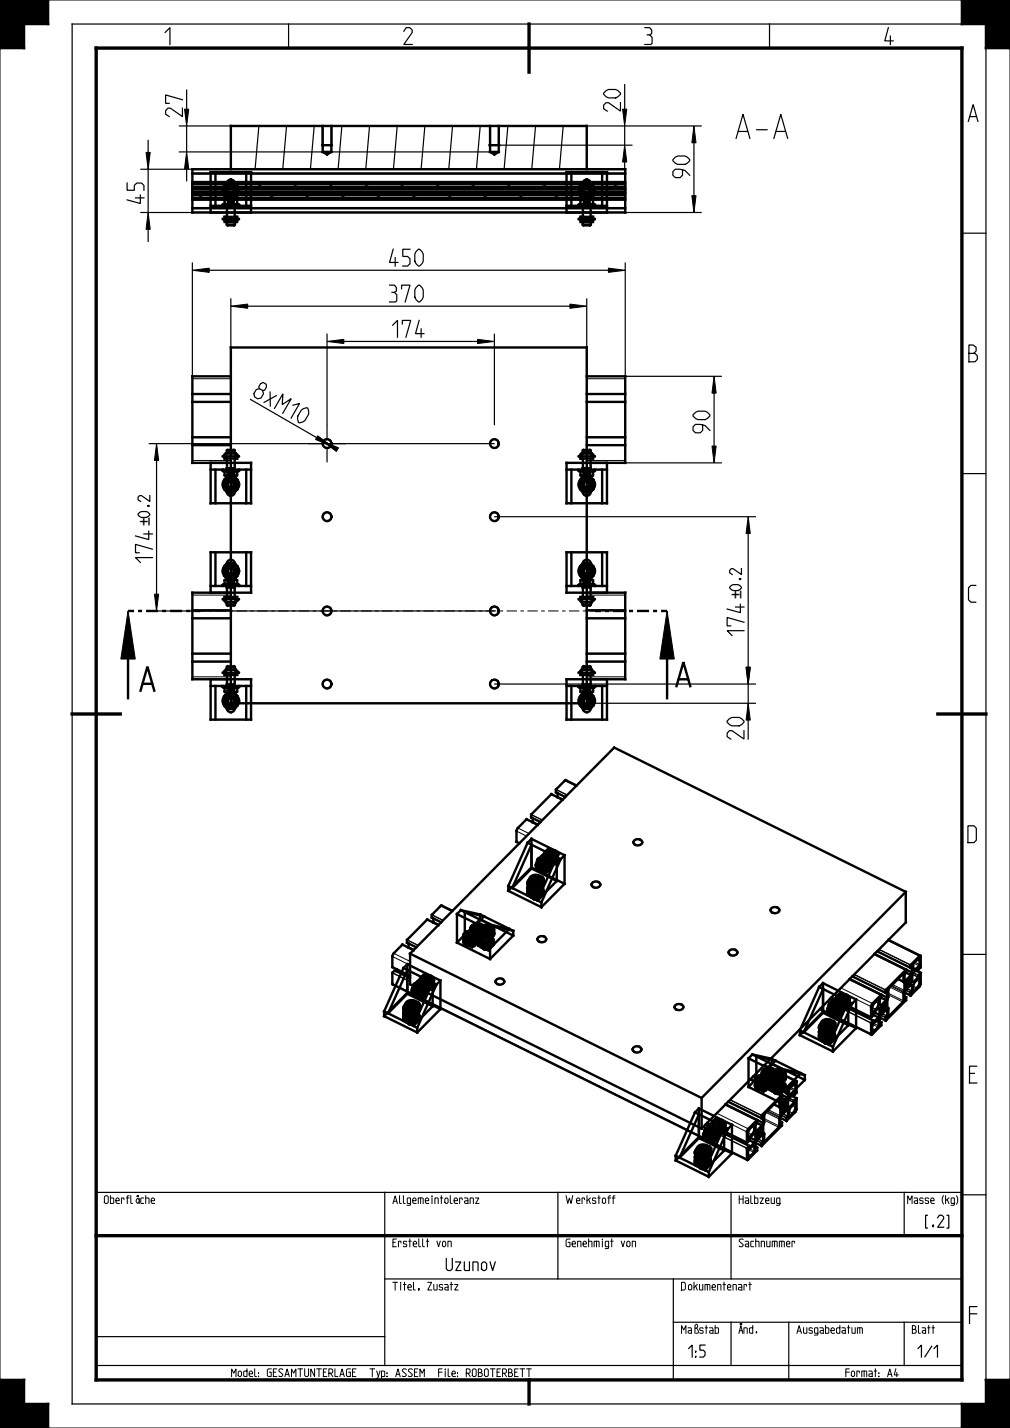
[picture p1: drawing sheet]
<svg xmlns="http://www.w3.org/2000/svg" width="210mm" height="297mm" viewBox="0 0 210 297" stroke-linecap="round" stroke-linejoin="round" font-family="sans-serif">
<defs><g id="words">
<text font-size="6.5" x="153.5" y="28.8">A-A</text>
<g font-size="4.6">
<text x="33.6" y="9.3">1</text>
<text x="83.6" y="9.3">2</text>
<text x="133.6" y="9.3">3</text>
<text x="183.6" y="9.3">4</text>
<text x="129" y="23.1" transform="rotate(-90 129 23.1)">20</text>
<text x="37.9" y="24.2" transform="rotate(-90 37.9 24.2)">27</text>
<text x="201.1" y="25.3">A</text>
<text x="143.4" y="36.9" transform="rotate(-90 143.4 36.9)">90</text>
<text x="29.9" y="42.3" transform="rotate(-90 29.9 42.3)">45</text>
<text x="81" y="55.3">450</text>
<text x="81" y="62.8">370</text>
<text x="81.6" y="70.1">174</text>
<text x="201.1" y="75.3">B</text>
<text x="147.6" y="90" transform="rotate(-90 147.6 90)">90</text>
<text x="31.7" y="117" transform="rotate(-90 31.7 117)">174</text>
<text x="201.1" y="125.3">C</text>
<text x="154.7" y="132.2" transform="rotate(-90 154.7 132.2)">174</text>
<text x="154.7" y="153.7" transform="rotate(-90 154.7 153.7)">20</text>
<text x="201.1" y="175.3">D</text>
<text x="201.1" y="225.3">E</text>
<text x="201.1" y="275.3">F</text>
</g>
<text font-size="4.5" x="52.5" y="82.3" transform="rotate(30 52.5 82.3)">8xM10</text>
<g font-size="3.4">
<text x="31.2" y="109.5" transform="rotate(-90 31.2 109.5)">±0.2</text>
<text x="31.2" y="109.5" transform="rotate(-90 31.2 109.5)">±</text>
<text x="154.2" y="124.7" transform="rotate(-90 154.2 124.7)">±0.2</text>
</g>
<g font-size="3.3">
<text x="191.3" y="255.3">[.2]</text>
<text x="92.1" y="264.3">Uzunov</text>
<text x="142.1" y="282.3">1:5</text>
<text x="190.4" y="282.3">1/1</text>
</g>
<g font-size="2.1">
<text x="21.4" y="250.3">Oberfläche</text>
<text x="81.4" y="250.3">Allgemeintoleranz</text>
<text x="117.4" y="250.3">Werkstoff</text>
<text x="153.4" y="250.3">Halbzeug</text>
<text x="187.8" y="250.3">Masse (kg)</text>
<text x="81.4" y="259.3">Erstellt von</text>
<text x="117.4" y="259.3">Genehmigt von</text>
<text x="153.4" y="259.3">Sachnummer</text>
<text x="81.4" y="268.3">Titel, Zusatz</text>
<text x="141.4" y="268.3">Dokumentenart</text>
<text x="141.4" y="277.3">Maßstab</text>
<text x="153.4" y="277.3">Änd.</text>
<text x="165.4" y="277.3">Ausgabedatum</text>
<text x="189.4" y="277.3">Blatt</text>
<text x="47.3" y="286.3">Model: GESAMTUNTERLAGE</text>
<text x="76.5" y="286.3">Typ: ASSEM</text>
<text x="90.3" y="286.3">File: ROBOTERBETT</text>
<text x="175.1" y="286.3">Format: A4</text>
</g>
</g></defs>
<path d="M0 0h10v5h-5v5h-5zM200 0h10v10h-5v-5h-5zM67.1 91.8l3.3 1.3-.5 .8zM66.1 90.6l2.8 2.2-3.3-1.4zM26.6 127.1l1.5 10h-3zM138.7 127.1l1.5 10h-3zM0 287h5v5h5v5h-10zM205 287h5v10h-10v-5h5z" fill="#000"/>
<g fill="none" stroke="#000" stroke-width=".21">
<path d="M0 0h10v5h-5v5h-5zM0 10v277M10 0h190M200 0h10v10h-5v-5h-5zM210 10v277M40 39.1h90M40 39h90M40 36.2h90M40 36h90M40 35.3h90M40 44.1h90M40 43.4h90"/>
<path d="M40 43.2h90M40 40.4h90M40 40.3h90M40 78.8h8M122 78.8h8M40 95.8h8M40 92.6h8M40 90.9h8M40 83.6h8M40 81.9h8M66.1 90.6l2.8 2.2-3.3-1.4zM67.1 91.8l3.3 1.3-.5 .8z"/>
<path d="M122 95.8h8M122 92.6h8M122 90.9h8M122 83.6h8M122 81.9h8M26.6 127.1l1.5 10h-3zM40 137.6h8M40 135.9h8M40 128.6h8M40 126.9h8M40 123.8h8M41.6 127.1h1.1"/>
<path d="M43.4 127.1h.7M44.9 127.1h2.1M47.7 127.1h.8M49.2 127.1h2.1M52.1 127.1h.7M53.5 127.1h2.2M56.4 127.1h.7M57.8 127.1h2.2M60.7 127.1h.7M62.1 127.1h2.2M65 127.1h.7M66.5 127.1h2.1"/>
<path d="M69.3 127.1h.8M70.8 127.1h2.1M73.7 127.1h.7M75.1 127.1h2.2M78 127.1h.7M79.4 127.1h2.2M82.3 127.1h.7M83.7 127.1h2.2M86.6 127.1h.7M88.1 127.1h2.1M90.9 127.1h.8M92.4 127.1h2.1"/>
<path d="M95.3 127.1h.7M96.7 127.1h2.2M99.6 127.1h.7M101 127.1h2.2M103.9 127.1h.7M105.3 127.1h2.2M108.2 127.1h.7M109.7 127.1h2.1M112.5 127.1h.8M114 127.1h2.1M116.9 127.1h.7M118.3 127.1h2.2"/>
<path d="M121.2 127.1h.7M122 137.6h8M122 135.9h8M122 128.6h8M122 126.9h8M122 123.8h8M122.6 127.1h1.1M138.7 127.1l1.5 10h-3zM40 140.8h8M122 140.8h8M107.4 175.1l.6 .3M107.4 172.9l2.1 1"/>
<path d="M107.7 172.2l2.3 1.2M109.5 170.4l2.3 1.2M110.4 170l2 1M110.4 169.5l2.3 1.1M110.5 169.4l2.3 1.1M114.6 165.2l2.4 1.1M115.6 164.8l2 .9M115.6 164.3l2.3 1.1M115.6 164.2l2.4 1.1M117.4 162.4l2.4 1.1M81.6 198.9l3.7 1.8M81.9 198.3l3.4 1.7"/>
<path d="M83.7 196.5l2.3 1.1M84.6 196.1l2 .9M84.6 195.5l2.3 1.2M84.7 195.5l2.3 1.1M88.8 191.3l2.3 1.1M89.8 190.8l1.9 1M89.8 190.3l2.3 1.2M89.8 190.2l2.4 1.2M91.6 188.4l2.3 1.2M181.8 198.5l6.6 3.2M182.4 197.8l6.9 3.5M182.7 197.5l6.6 3.3"/>
<path d="M182.8 197.4l6.6 3.3M184.6 195.6l6.6 3.3M190.8 199.6l.4 .2M81.6 204.6l73.7 36.5M81.6 202.4l3.7 1.8M81.6 201.1l3.7 1.9M81.6 202.3l3.7 1.8M82 201.9l3.3 1.6M170.6 209.8l10.5 5.2M172 208.3l9.1 4.5M172.1 208.3l9 4.4M172.5 207.8l9.1 4.5"/>
<path d="M172.9 207.5l8.2 4.1M174.3 206l6.8 3.4M174.8 205.5l6.6 3.2M176.6 203.7l6.6 3.2M177.2 203.1l7 3.4M177.6 202.7l6.6 3.3M177.6 202.6l6.6 3.3M181.3 214l.6 .3M181.3 210.5l.2 .1M181.4 209.6l.7 .3M181.5 213.1l1.1 .5M181.6 212.6h.1"/>
<path d="M181.7 212.9l1 .5M182.1 208.3l.6 .3M182.2 212.3l.5 .3M182.6 207.8h.1M182.9 212.5l.3 .2M182.9 212.9h.1M182.9 211.6l1.3 .6M183.1 211.2l1.1 .5M183.2 210.5l.1 .1M183.2 211.1l1 .5M183.2 210.5h.2M183.2 209.5l.7 .4"/>
<path d="M183.3 209.5l.7 .4M183.3 209.4l.8 .4M183.3 210.1l.2 .1M183.3 210.2l.2 .1M183.4 210.9l1 .5M183.5 210.8l1 .5M183.5 209.2l.7 .4M183.6 209.2l.5 .2M183.9 208.9l.2 .1M183.9 208.8l.2 .1M184.1 208.6l.1 .1M184.4 206.3h.1"/>
<path d="M184.6 209.7h.1M184.7 211.3h.1M184.7 206.9l3 1.5M184.7 206.6l3.1 1.5M185.1 205.3l2.7 1.4M185.3 205.1l2.6 1.3M185.4 205l2.6 1.3M185.6 204.8l2.5 1.2M186.7 203.7l1.4 .7M186.8 203.6l1 .5M187.8 202.6h.1M188.1 207.3l.2 .1"/>
<path d="M188.1 207.7h.1M188.1 206.4l1.2 .6M188.3 206l1 .5M188.3 205.3l.2 .1M188.4 205.9l1 .5M188.4 205.3h.1M188.4 204.3l.6 .4M188.4 204.3l.8 .3M188.4 204.2l.8 .4M188.4 204.9l.3 .1M188.5 205l.1 .1M188.6 205.7l1 .5"/>
<path d="M188.6 205.6l1 .5M188.7 204l.7 .3M188.7 204l.5 .2M189.1 203.7h.1M189.1 203.6l.1 .1M189.2 203.4h.2M189.6 201.1h.1M189.8 202.7l1.1 .6M189.8 202.6l1.1 .6M189.9 206.1h.1M189.9 201.2l.5 .3M189.9 202.4l1 .5"/>
<path d="M189.9 205.1l.7 .4M190 202.3l1 .5M190 200.3l1.1 .6M190.2 200.1l1 .5M190.4 201.9l1 .5M190.6 203.9l.6 .3M190.7 201.5l.2 .1M190.9 201.3v.1M191.1 203.3l.1 .1M146.2 234.4l9.1 4.5M146.3 234.3l9 4.5M146.7 233.9l9.1 4.5"/>
<path d="M147 233.5l8.3 4.1M148.5 232.1l6.8 3.3M149 231.5l6.6 3.3M150.8 229.7l6.6 3.3M151.4 229.1l7 3.5M151.8 228.8l6.6 3.2M151.8 228.7l6.6 3.3M155.5 236.6l.1 .1M155.6 235.6l.7 .4M155.7 239.1l1.1 .6M155.8 238.6l.1 .1M155.9 238.9l1 .5"/>
<path d="M156 224.5l6.5 3.3M156.2 234.4l.7 .3M156.4 238.4l.5 .2M156.6 223.9l6.9 3.4M156.8 233.9h.1M156.9 223.6l6.6 3.2M157 223.5l6.5 3.2M157.1 238.6l.3 .1M157.1 238.9h.1M157.1 237.7l1.3 .6M157.3 237.3l1.1 .5M157.4 236.6l.1 .1"/>
<path d="M157.4 237.2l1 .5M157.4 236.5l.1 .1M157.4 235.6l.7 .3M157.4 235.5l.8 .4M157.5 235.5l.8 .4M157.5 236.2l.2 .1M157.5 236.3l.2 .1M157.6 236.9l1 .5M157.7 236.9l1 .5M157.7 235.3l.7 .3M157.8 235.2l.5 .3M158.1 234.9l.2 .1"/>
<path d="M158.2 234.6l.2 .1M158.6 232.3l.1 .1M158.7 235.7l.1 .1M158.7 235.8h.1M158.8 221.7l6.5 3.2M158.9 237.4h.1M158.9 233l3 1.5M158.9 232.7l3.1 1.5M159.2 231.4l2.8 1.4M159.4 231.2l2.7 1.3M159.6 231l2.6 1.3M159.8 230.8l2.4 1.3"/>
<path d="M160.9 229.7l1.3 .7M161 229.6l1 .6M161.9 228.7h.1M162.3 233.4l.2 .1M162.3 233.7h.1M162.3 232.5l1.2 .6M162.5 232.1l1 .5M162.5 231.4h.2M162.6 231.9l1 .5M162.6 231.3l.1 .1M162.6 230.4l.6 .3M162.6 230.3l.8 .4"/>
<path d="M162.6 231l.3 .1M162.7 231.1h.1M162.8 231.7l1 .5M162.8 231.7l1 .4M162.9 230.1l.6 .3M162.9 230l.5 .3M163.3 229.7l.1 .1M163.4 229.4l.1 .1M163.8 227.1h.1M163.9 228.8l1.2 .5M164 228.7l1.1 .6M164.1 232.1l.1 .1"/>
<path d="M164.1 227.3l.5 .3M164.1 228.5l1 .5M164.1 231.2l.7 .3M164.1 228.4l1.1 .5M164.2 226.4l1.1 .5M164.4 226.2l1 .5M164.6 227.9l1 .5M164.8 229.9l.6 .4M164.9 227.6l.2 .1M164.9 225.6l.5 .3M165.1 227.4h.1M165.3 229.4h.1"/>
<path d="M155.5 240.1l.6 .2M0 287h5v5h5v5h-10zM10 297h190M205 287h5v10h-10v-5h5z"/>
</g>
<g fill="none" stroke="#000" stroke-width=".5">
<path d="M0 0h10v5h-5v5h-5zM200 0h10v10h-5v-5h-5zM40 35.2h90v9h-90zM40 40h90M40 39.4h90M40 39.3h90M40 38.8h90M40 38.3h90M40 37.9h90M40 36.1h90M48 35.2v-9h74v9M67 30.2h2"/>
<path d="M67.1 26.2v5.4M67.1 31.6l.9 .5 .9-.5M67.1 31.6h1.8M68.9 26.2v5.4M101.8 30.2h2M101.9 31.6l.9 .5 .9-.5M101.9 31.6h1.8M101.9 26.2v5.4M103.7 26.2v5.4M40 43.3h90M40 41.5h90M40 41.1h90"/>
<path d="M40 40.6h90M40 40.1h90M48 78.3h-8v18h8M48 72.3h74v74h-74zM122 78.3h8v18h-8M40 92.6h8M40 90.9h8M40 83.6h8M40 81.9h8M122 92.6h8M122 90.9h8M122 83.6h8"/>
<path d="M122 81.9h8M26.6 137.1v8.1M26.6 127.1h1.3M28.7 127.1h.8M30.4 127.1h2.5M33.7 127.1h.8M35.4 127.1h2.5M38.7 127.1h.8M40 137.6h8M40 135.9h8M40 128.6h8M40 126.9h8"/>
<path d="M40.4 127.1h1.2M48 123.3h-8v18h8M122 123.3h8v18h-8M122 137.6h8M122 135.9h8M122 128.6h8M122 126.9h8M123.7 127.1h1.2M125.8 127.1h.8M127.4 127.1h2.5M130.8 127.1h.8M132.4 127.1h2.5"/>
<path d="M135.8 127.1h.8M137.4 127.1h1.3M138.7 137.1v8.1M29.2 143.6l1.4-5 1.5 5M29.7 142.2h1.9M140.7 142.7l1.4-5 1.4 5M141.1 141.3h1.9M107.4 175.1h.1M107.4 175.1l.6 .3M109.5 170.4h.1M109.5 170.4l-2 2.1-.1 2.6M109.5 170.4l2.3 1.1"/>
<path d="M110.8 170.2l-.1 .8M115.9 165v.8M117 166.3l-2.4-1.1-4.1 4.2v.6l1.9 1M119.9 163.4l-2.3-1.1-2 1.9v.6l1.9 1M131.9 174.8l.5-.2h.6l.4 .3 .1 .4-.5 .4-.8 .1-.5-.5zM84.6 196.1h.1M84.6 196.1l2 .9M84.9 196.2v.9M84.9 197.1h.1M84.9 197.1l1.1 .5M85.3 198.3v6.4l60.6 30M85.3 198.3l60.6 30.1"/>
<path d="M86 197.6l-2.3-1.1-1.9 1.8-.2 .5v2.3l3.7 1.9M88.8 191.3h.1M88.8 191.3l-4.1 4.2-.1 .6M88.8 191.2l2.4 1.2M90.1 191v.8M90.1 191.8v.1M94.1 189.4l-2.3-1.1-2 1.9v.7l1.9 .9M111.9 195l.6-.3 .5 .1 .5 .3v.4l-.4 .4h-.8l-.5-.4zM160.4 188.9l.5-.2h.6l.4 .3 .1 .4-.5 .5h-.8l-.4-.5zM182.4 197.9l6.9 3.4M184.7 195.5l6.7 3.3M188.3 185.5l-60.6-30-42.4 42.8"/>
<path d="M188.3 185.5l-42.4 42.9M188.3 185.5v6.4l-42.4 42.8M190.6 199.7l.4-.2 .2 .1v1.1l-.8 .9-.4 .1-.1-.2v-1zM191.4 198.8v2.3l-.5 .6M191.4 198.8l-2 1.9-.1 .6M82.6 201.7l-.3 .3M85.3 203.4l-3.2-1.6-.5 .6v2.3l73.8 36.5M140.4 209.1l.6-.3 .6 .1 .4 .3v.4l-.4 .4h-.8l-.5-.4zM170.5 209.9l10.7 5.3M172.5 207.8l9.1 4.5M172.8 207.5l8.3 4.1M176.7 203.6l6.5 3.3"/>
<path d="M176.7 203.6l7.8 3.9M177.2 203.1l7 3.4M181.1 211.6h.1M181.6 211.1l1 .5M181.6 212.3v.3M181.6 212.3l-.5 .5 .1 2.4M181.6 212.6h.1M181.8 210.6l1.1 .5M182.1 212.4l.3-.2 .2 .1 .1 1.1-.8 .9-.4 .2-.2-.2 .1-1zM182.6 207.8h.1v.9l-.2 .6-1.1 1.3-.1-.9 .2-.6zM182.6 211.6l-1 1M182.9 211.1v-1.4h-.3l-.9 1-.1 .4-.5 .5"/>
<path d="M182.9 211.1l-.3 .5M182.9 211.7v1.2l.3-.3M182.9 211.7l.2-.5 1.1-1.2 .3 .1v1.2l-.3 .4v.6M182.9 212.5l.3 .1M182.9 209l.2 .1M182.9 211.6l1.3 .7M183.2 210.6h.1M183.2 209.7h.1M183.2 209.6v.1M183.2 209.6h.1M183.2 210.5h.1M183.2 209.6l.1 .1"/>
<path d="M183.2 207.5l1 .5M183.2 212.7h.1M183.2 206.9v.6l-.3 .4v1.2h.2M183.2 206.9l-2 2.1-.1 2.6M183.2 212.7v.6l-2 1.9M183.3 209.7h.1M183.3 210.2h.1M183.3 210.2l-.1 .3M183.3 209.7v.5M183.6 209.2l.5 .3M183.9 209.9l-.6 .7h-.1M183.9 209.8h.1"/>
<path d="M184.1 209.4v.1M184.1 208.9h.1M184.1 209v.4M184.1 209.4h.1M184.1 209.5h.1M184.2 206.5l.3-.2v1.2M184.2 208.6h-.1l-.9 1M184.2 209.6l-.1 .2h-.2M184.2 208.7l-.1 .2M184.2 208.6h.1M184.2 209.5h.1M184.2 208l-1.1 1.1"/>
<path d="M184.5 207.5l-.3 .5M184.5 209.7h.2M184.5 209.7h.1M184.6 209.7h.1M186.7 203.6l1.2 .6M187.9 204.2l-.1-1.6-3 3-.1 1.7-.2 .6v1.8M187.9 204.2h.1M187.9 204.2l.2 .1v1.7l-.3 .6v1.7l-3.1 3.1v-1.7M188.1 207.3l.3 .1M188.1 203.8l.2 .1M188.1 207.7h.1M188.1 206.4l1.2 .7"/>
<path d="M188.3 205.3l.1 .1M188.3 204.4l.1 .1M188.3 205.3h.1M188.3 204.4l.2 .1M188.4 201.7l-4.2 4.2v.6M188.4 204.5h.1M188.4 201.7h.1M188.4 205.3h-.1M188.4 207.4l-.3 .3M188.4 202.3l1 .5M188.4 207.5h.1M188.4 201.7l-6.6-3.3 7.8 3.9"/>
<path d="M188.4 207.5v.6l-4.2 4.2M188.4 201.7v.6l-.3 .4v1.2h.2M188.5 204.5h.1M188.5 205l-.1 .3M188.5 205h.1M188.5 204.5v.5M188.7 204l.5 .3M189.2 203.7v.5M189.2 204.2h.1M189.2 203.7h.1M189.2 204.3h.2M189.3 207h.1"/>
<path d="M189.3 207v-.5l.3-.4v-1.2l-.2-.1-1.1 1.1-.2 .6v1.2M189.4 203.4l-.9 .7-.2 .3M189.4 204.3l-.9 1.1h-.1M189.4 204.3h.1M189.4 203.4h.1M189.4 203.4l-.2 .3M189.4 202.8l-1.1 1.1M189.6 201.1l-.3 .2M189.6 201.1h.1M189.6 202.3l-.2 .5M189.6 201.1v1.2M189.7 204.1l.2 .2"/>
<path d="M190.4 201.9l1 .5M190.7 201.5l.2 .2M190.9 201.7v-.3a2.53 2.53 0 0 0-1.2 2.8l.2 .1M191.1 203.4h.1v.9l-.2 .6-1.1 1.3v-1l.1-.6zM191.4 202.4l-.5 .4v.5l-1 1M191.4 202.4h.1M191.4 202.4v2.5l-2.1 2.2M145.9 228.4v6.3M146.7 233.9l9.1 4.5M147 233.6l8.3 4M151.4 229.1l7 3.5M155.3 237.6h.1"/>
<path d="M155.8 237.2l-.5 .4M155.8 237.2l1 .5M155.8 238.4v.3M155.8 238.4l-.5 .5 .1 2.3M155.9 238.7h.1M156 236.6l1.1 .6M156 224.5l6.6 3.2M156 224.5l7.8 3.8M156.3 238.5l.3-.2 .2 .1 .1 1.1-.8 .9-.4 .1-.2-.2v-1zM156.6 223.9l6.9 3.5M156.8 233.9h.1v.9l-.2 .6-1.1 1.3-.1-.9 .2-.6zM156.8 237.7l-.9 1"/>
<path d="M157.1 237.2v-1.4h-.3l-1 .9v.5M157.1 237.2l-.3 .5M157.1 238.6l.3 .1M157.1 235.1l.2 .1M157.1 238.9h.1M157.1 237.7l1.3 .6M157.4 235.7h.1M157.4 236.6h.1M157.4 235.7l.1 .1M157.4 233l-2 2.1-.1 2.5M157.4 233h.1M157.4 238.7v.6l-2 1.9"/>
<path d="M157.4 238.7l-.3 .2M157.4 233.6l1 .5M157.4 233l-6.6-3.3 7.9 3.9M157.4 233v.5l-.3 .4v1.2l.2 .1M157.5 236.3l-.1 .3M157.5 235.8h.1M157.5 235.8v.5M157.5 236.3h.1M157.8 235.3l.5 .2M158.3 235.5h.1M158.3 235h.1M158.3 235v.5"/>
<path d="M158.3 235.5l.1 .1M158.4 238.3v-.6l.3-.3v-1.2l-.3-.1-1.1 1.1-.2 .5v1.3M158.4 238.3h.1M158.4 235.6l-.9 1h-.1M158.4 235.6h.1M158.4 234.7l-.1 .3M158.4 234.7h.1M158.4 234.7l-.2-.1-.8 1.1M158.4 234.1l-1.1 1.1M158.6 232.3l-.2 .3M158.6 232.3h.1M158.7 232.3h.1"/>
<path d="M158.7 232.4v1.2M158.7 233.6l-.3 .5M158.7 235.7l.1 .1M158.7 235.8h.1M158.8 235.8h.1M158.9 221.6l6.7 3.2M160.9 229.7l1.2 .6M162.1 230.3h.1M162.1 230.3l-.1-1.7-3 3.1-.1 1.7-.2 .6v1.8M162.2 230.3h.1M162.2 230.3v1.8l-.2 .6v1.7l-3.1 3.1-.1-1.7M162.3 232.5v1.2"/>
<path d="M162.3 232.5l.2-.5 1.1-1.1h.2v1.3l-.3 .3v.6M162.3 233.3l.3 .2M162.3 229.9l.2 .1M162.3 233.7h.1M162.3 232.5l1.2 .6M162.5 233.5l-.2 .2M162.6 233.5h.1M162.5 231.4h.1M162.5 230.5h.1M162.5 230.5h.2M162.6 233.5l-.1 .6-4.1 4.2M162.6 228.3l1 .6"/>
<path d="M162.6 227.7v.6l-.3 .4v1.2l.2 .1M162.6 227.7l-4.2 4.3v.6M162.7 230.6h.1M162.7 231.1l-.2 .3M162.7 230.6v.5M162.7 231.1h.1M162.9 230.1l.5 .2M163.4 230.3h.1M163.4 229.8h.1M163.4 229.8v.5M163.4 230.3l.2 .1M163.5 227.3h.1"/>
<path d="M163.5 233.1h.1M163.5 227.4l.3-.3v1.2M163.5 229.4h-.1l-.9 1.1M163.5 230.4l-.1 .3-.9 .7M163.5 229.5l-.1 .3M163.5 229.4h.1M163.6 230.4h.1M163.6 229.5h.1M163.6 228.9l-1.1 1.1M163.8 228.3l-.2 .6M163.9 230.2l.2 .1M164.6 227.9l1 .5"/>
<path d="M164.8 225.7l.4-.2 .2 .1v1.2l-.8 .8-.4 .2-.1-.2v-1zM164.9 227.6l.2 .1M165.1 227.4h.1M165.1 227.4l-1 1-.2 .5v1.4h.2M165.1 227.4v.3M165.1 227.7h.1M165.3 229.4h.1v.9l-.2 .6-1.1 1.3v-.9l.1-.6zM165.6 224.8v2.4l-.4 .5M165.6 224.8l-2.1 1.9v.6M165.6 228.4l-.5 .5v.4l-1 1M165.6 228.4h.1M165.6 228.4l-.1 2.6-2 2.1"/>
<path d="M0 287h5v5h5v5h-10zM205 287h5v10h-10v-5h5z"/>
<circle cx="68" cy="92.3" r=".9"/>
<circle cx="102.8" cy="92.3" r=".9"/>
<circle cx="68" cy="127.1" r=".9"/>
<circle cx="102.8" cy="127.1" r=".9"/>
</g>
<g fill="none" stroke="#000" stroke-width=".25">
<path d="M60 5v5M160 5v5M200 5h-185v287h185M205 10v277M43.6 40l-.3 .1M45.1 39.3l-.3 .1M47.3 38.3l-1.3 .5M48.1 26.2l-.1 .9M51 40l-.3 .1M52.5 39.3l-.3 .1M53.8 26.2l-.8 9M54.7 38.3l-1.3 .5"/>
<path d="M58.4 40l-.3 .1M59.6 26.2l-.8 9M59.9 39.3l-.3 .1M62.1 38.3l-1.3 .5M65.3 26.2l-.8 9M65.8 40l-.3 .1M67 26.2v4M67.3 39.3l-.3 .1M69 26.2v4M69.5 38.3l-1.3 .5M71.1 26.2l-.8 9M73.2 40l-.3 .1"/>
<path d="M74.7 39.3l-.3 .1M76.8 26.2l-.8 9M76.9 38.3l-1.3 .5M80.6 40l-.3 .1M82.1 39.3l-.3 .1M82.6 26.2l-.8 9M84.3 38.3l-1.3 .5M88 40l-.3 .1M88.3 26.2l-.7 9M89.5 39.3l-.3 .1M91.7 38.3l-1.3 .5M94.1 26.2l-.8 9"/>
<path d="M95.4 40l-.3 .1M96.9 39.3l-.3 .1M99.1 38.3l-1.3 .5M99.8 26.2l-.7 9M101.8 26.2v4M102.8 40l-.3 .1M103.8 26.2v4M104.3 39.3l-.3 .1M105.6 26.2l-.8 9M106.5 38.3l-1.3 .5M110.2 40l-.3 .1M111.4 26.2l-.8 9"/>
<path d="M111.7 39.3l-.3 .1M113.9 38.3l-1.3 .5M117.1 26.2l-.8 9M117.6 40l-.3 .1M119.1 39.3l-.3 .1M121.3 38.3l-1.3 .5M125 40l-.3 .1M126.5 39.3l-.3 .1M128.7 38.3l-1.3 .5M42.4 40.6l-1.3 .5M49.8 40.6l-1.3 .5M57.2 40.6l-1.3 .5"/>
<path d="M64.6 40.6l-1.3 .5M72 40.6l-1.3 .5M79.4 40.6l-1.3 .5M86.8 40.6l-1.3 .5M94.2 40.6l-1.3 .5M101.6 40.6l-1.3 .5M109 40.6l-1.3 .5M116.4 40.6l-1.3 .5M123.8 40.6l-1.3 .5M130 41.1h-.1M200 48.5h5M52.1 83.1l13.7 7.9"/>
<path d="M64.1 92.3h2.9M67 92.5a1 1 0 0 1 .9-1.2 1 1 0 0 1 1.1 1.1 1 1 0 0 1-1.3 .8M67.7 92.3h.6M68 88.4v2.8M68 91.9v.7M68 93.3v2.9M69 92.3h2.9M101.8 92.5a1 1 0 0 1 .9-1.2 1 1 0 0 1 1.1 1.1 1 1 0 0 1-1.3 .8M200 98.5h5M67 127.3a1 1 0 0 1 .9-1.2 1 1 0 0 1 1.1 1.1 1 1 0 0 1-1.3 .8M101.8 127.3a1 1 0 0 1 .9-1.2 1 1 0 0 1 1.1 1.1 1 1 0 0 1-1.3 .8M131.8 174.8l.6-.3h.6l.5 .4 .1 .4-.6 .5h-.8l-.6-.5z"/>
<path d="M111.8 194.9l.7-.3 .6 .1 .4 .3 .1 .5-.6 .5h-.7l-.6-.5zM160.3 188.9l.7-.3h.5l.5 .4 .1 .4-.6 .5h-.8l-.5-.4-.1-.4zM200 198.5h5M140.3 209l.7-.2h.6l.5 .4v.4l-.5 .5h-.8l-.6-.4v-.4zM20 257h180M20 248h180v39h-180zM80 248v36M116 248v18M152 248v18M188 248v9M200 248.5h5M20 278h60"/>
<path d="M80 266h120M140 275h60M140 266v21M152 275v9M164 275v12M188 275v9M20 284h180"/>
</g>
<path d="M20 10h180v277h-180zM110 5v10M15 148.5h10M195 148.5h10M20 257h180M110 287v5" fill="none" stroke="#000" stroke-width=".7"/>
<!-- layer: 01_ACHSEN -->
<path d="M67 107.7a1 1 0 0 1 .9-1.2 1 1 0 0 1 1.1 1.1 1 1 0 0 1-1.3 .8M101.8 107.7a1 1 0 0 1 .9-1.2 1 1 0 0 1 1.1 1.1 1 1 0 0 1-1.3 .8M67 142.5a1 1 0 0 1 .9-1.2 1 1 0 0 1 1.1 1.1 1 1 0 0 1-1.3 .8M101.8 142.5a1 1 0 0 1 .9-1.2 1 1 0 0 1 1.1 1.1 1 1 0 0 1-1.3 .8M123.1 183.6l.5-.3h.7l.5 .4 .1 .4-.5 .5h-.9l-.6-.5zM151.6 197.7l.6-.3h.6l.5 .3 .1 .6-.6 .5-.8-.1-.5-.4-.1-.4zM103.1 203.7l.6-.3 .6 .1 .5 .3 .1 .5-.4 .4-1 .1-.5-.4v-.4zM131.6 217.8l.7-.2h.6l.4 .3 .1 .5-.5 .5h-.9l-.5-.5z" fill="none" stroke="#000" stroke-width=".25"/>
<g fill="none" stroke="#000" stroke-width=".5">
<path d="M123.2 183.6l.5-.2h.6l.4 .3 .1 .4-.5 .4-.8 .1-.5-.5zM151.7 197.7l.5-.2h.6l.4 .3 .1 .4-.5 .5h-.8l-.5-.5zM103.2 203.8l.5-.3 .6 .1 .4 .3 .1 .4-.4 .4h-.8l-.5-.4zM131.7 217.9l.5-.3 .6 .1 .5 .3v.4l-.4 .4h-.8l-.5-.4z"/>
<circle cx="68" cy="107.5" r=".9"/>
<circle cx="102.8" cy="107.5" r=".9"/>
<circle cx="68" cy="142.3" r=".9"/>
<circle cx="102.8" cy="142.3" r=".9"/>
</g>
<!-- layer: 04_ZCHNBEMASSUNG -->
<g fill="#000">
<path d="M30.4 31.7h.8l-.4 3.5zM38.8 31.6l.4 3.5h-.8zM38.4 22.7h.8l-.4 3.5zM129.9 30.2l.4 3.5h-.9zM129.4 22.7h.9l-.4 3.5zM144.3 26.2l.4 3.5h-.9zM30.8 44.2l.4 3.5h-.8zM40 56.2l3.5-.4v.8zM126.5 55.8l3.5 .4-3.5 .4zM143.8 40.7h.9l-.4 3.5zM48 63.7l3.5-.5v.9zM68 71l3.5-.4v.9z"/>
<path d="M99.3 70.6l3.5 .4-3.5 .5zM118.5 63.2l3.5 .5-3.5 .4zM148.5 78.3l.4 3.5h-.9zM32.6 92.3l.4 3.5h-.9zM148 92.8h.9l-.4 3.5zM155.6 107.5l.4 3.5h-.9zM32.1 123.6h.9l-.4 3.5zM155.6 146.3l.4 3.5h-.9zM155.1 138.8h.9l-.4 3.5z"/>
</g>
<g fill="none" stroke="#000" stroke-width=".21">
<path d="M30.4 31.7h.8l-.4 3.5zM38.4 22.7h.8l-.4 3.5zM38.8 31.6l.4 3.5h-.8zM129.4 22.7h.9l-.4 3.5zM129.9 30.2l.4 3.5h-.9zM144.3 26.2l.4 3.5h-.9zM30.8 44.2l.4 3.5h-.8zM40 56.2l3.5-.4v.8zM126.5 55.8l3.5 .4-3.5 .4zM143.8 40.7h.9l-.4 3.5zM48 63.7l3.5-.5v.9zM68 71l3.5-.4v.9z"/>
<path d="M99.3 70.6l3.5 .4-3.5 .5zM118.5 63.2l3.5 .5-3.5 .4zM148.5 78.3l.4 3.5h-.9zM32.6 92.3l.4 3.5h-.9zM148 92.8h.9l-.4 3.5zM155.6 107.5l.4 3.5h-.9zM32.1 123.6h.9l-.4 3.5zM155.1 138.8h.9l-.4 3.5zM155.6 146.3l.4 3.5h-.9z"/>
</g>
<g fill="none" stroke="#000" stroke-width=".25">
<path d="M29.3 35.2h10.6M30.8 29.2v2.5M30.8 35.2v9M37.3 31.6h64.5M37.3 26.2h29.6M38.8 26.2v5.4M38.8 35.1v2.5M103.8 30.2h27.6M103.8 26.2h42M129.9 26.2v4M129.9 33.7v2.5M144.3 29.7v11"/>
<path d="M29.3 44.2h10.6M30.8 47.7v2.5M40 54.7v23.9M43.5 56.2h83M130 54.7v23.9M130.1 44.2h15.7M48 62.2v10M51.5 63.7h67M68 69.5v18.8M71.5 71h27.8M102.8 69.5v18.8M122 62.2v10"/>
<path d="M130.1 78.3h19.9M31.1 92.3h71.6M32.6 95.8v27.8M130.1 96.3h19.9M148.5 81.8v11M102.9 107.5h54.2M155.6 111v27.8M31.1 127.1h71.6M102.9 142.3h54.2M122.1 146.3h35M155.6 142.3v11.4"/>
</g>
<!-- layer: MIXEDCOLOR -->
<g fill="none" stroke="#000" stroke-width=".5">
<path d="M43.8 35.8h8.4v8.4h-8.4zM44.8 35.8v7M46.7 38.7l.3-.3h2l.3 .3v2l-.3 .3h-2l-.3-.3zM47.4 37.6a.85 .85 0 0 1 .9-.2 .85 .85 0 0 1 .5 .8v3a.85 .85 0 0 1-.8 .8 .85 .85 0 0 1-.9-.8v-3zM47.7 39.1h.6l.4 .6-.4 .6h-.6l-.4-.6zM51.2 35.8v7M117.8 35.8h8.4v8.4h-8.4zM118.8 35.8v7M120.7 38.7l.3-.3h2l.3 .3v2l-.3 .3h-2l-.3-.3zM121.4 37.6a.85 .85 0 0 1 .9-.2 .85 .85 0 0 1 .5 .8v3a.85 .85 0 0 1-.8 .8 .85 .85 0 0 1-.9-.8v-3zM121.7 39.1h.6l.4 .6-.4 .6h-.6l-.4-.6zM125.2 35.8v7"/>
<path d="M43.8 42.8h8.4M46.3 42.6v.2M46.3 42.6l.2-.1h3l.2 .1M46.3 42.6h3.4M46.4 45.6h3.2l-.6 .6h-2zM46.7 45.6h.3M46.7 46.2v-1.1h2.6v1.1M46.9 41.5l-.2 .1v.9M47 45.1v.8h2v-.8M47.1 42.8v-.3l.1 2.6M47.2 43.1h1.6zM47.2 46.2v.5"/>
<path d="M47.2 46.7l.2 .2h1.2l.2-.2M47.2 46.7h1.6M47.2 43.1h.1M47.4 41.5v1M48 41.5v1M48.6 41.5v1M48.8 46.2v.5M48.8 42.8v-.3v2.6M49 45.6h.3M49.1 41.5l.2 .1v.9M49.7 42.6v.2M117.8 42.8h8.4"/>
<path d="M120.3 42.6v.2M120.3 42.6h3.4M120.3 42.6l.2-.1h3l.2 .1M120.4 45.6h3.2l-.6 .6h-2zM120.7 45.6h.3M120.7 46.2v-1.1h2.6v1.1M120.9 41.5l-.2 .1v.9M121 45.1v.8h2v-.8M121.1 42.8v-.3l.1 2.6M121.2 46.2v.5M121.2 46.7l.2 .2h1.2l.2-.2M121.2 46.7h1.6"/>
<path d="M121.2 43.1h1.6M121.2 43.1h.1M121.4 41.5v1M122 41.5v1M122.6 41.5v1M122.8 43.1h.1M122.8 46.2v.5M122.8 42.8v-.3v2.6M123 45.6h.3M123.1 41.5l.2 .1v.9M123.7 42.6v.2M43.8 96.3h8.4v8.4h-8.4z"/>
<path d="M43.8 97.7h8.4M44.8 97.7v7M46.3 97.7v.1M46.3 97.8l.2 .2h3l.2-.2M46.3 97.8h3.4M46.7 98v.8l.2 .2M46.7 94.9h.3M46.7 94.6v.8h2.6v-.8M46.7 99.8l.3-.3h2l.3 .3v2l-.3 .3h-2l-.3-.3zM47 94.3l-.6 .6h3.2l-.6-.6M47 94.3h2M47 94.3v1.1"/>
<path d="M47.2 95.4l-.1 2.6v-.3M47.2 97.4h1.6zM47.2 93.7v.6M47.2 93.7l.2-.1h1.2l.2 .1M47.2 93.7h1.6M47.2 97.4h.1M47.3 98v1M47.4 98.7a.85 .85 0 0 1 .9-.2 .85 .85 0 0 1 .5 .8v3a.85 .85 0 0 1-.8 .8 .85 .85 0 0 1-.9-.8v-3zM47.7 98v1M48.3 98v1M48.7 98v1M48.8 95.4v2.6v-.3"/>
<path d="M48.8 93.7v.6M49 94.9h.3M49 94.3v1.1M49.3 98v.8l-.2 .2M49.7 97.7v.1M51.2 97.7v7M117.8 96.3h8.4v8.4h-8.4zM117.8 97.7h8.4M118.8 97.7v7M120.3 97.8l.2 .2h3l.2-.2M120.3 97.8h3.4M120.3 97.7v.1"/>
<path d="M120.7 98v.8l.2 .2M120.7 94.9h.3M120.7 99.8l.3-.3h2l.3 .3v2l-.3 .3h-2l-.3-.3zM120.7 94.6v.8h2.6v-.8M121 94.3l-.6 .6h3.2l-.6-.6M121 94.3h2M121 94.3v1.1M121.2 95.4l-.1 2.6v-.3M121.2 93.7l.2-.1h1.2l.2 .1M121.2 97.4h1.6M121.2 93.7h1.6M121.2 93.7v.6"/>
<path d="M121.2 97.4h.1M121.3 98v1M121.4 98.7a.85 .85 0 0 1 .9-.2 .85 .85 0 0 1 .5 .8v3a.85 .85 0 0 1-.8 .8 .85 .85 0 0 1-.9-.8v-3zM121.7 98v1M122.3 98v1M122.7 98v1M122.8 97.4h.1M122.8 95.4v2.6v-.3M122.8 93.7v.6M123 94.9h.3M123 94.3v1.1M123.3 98v.8l-.2 .2"/>
<path d="M123.7 97.7v.1M125.2 97.7v7M43.8 114.9h8.4v8.4h-8.4zM44.8 114.9v7M46.7 117.8l.3-.3h2l.3 .3v2l-.3 .3h-2l-.3-.3zM47.4 116.7a.85 .85 0 0 1 .9-.2 .85 .85 0 0 1 .5 .8v3a.85 .85 0 0 1-.8 .8 .85 .85 0 0 1-.9-.8v-3zM47.4 100.4l.6-.3 .6 .3v.7l-.6 .4-.6-.4zM47.4 118.4l.6-.3 .6 .3v.7l-.6 .4-.6-.4zM51.2 114.9v7M117.8 114.9h8.4v8.4h-8.4zM118.8 114.9v7M120.7 117.8l.3-.3h2l.3 .3v2l-.3 .3h-2l-.3-.3z"/>
<path d="M121.4 116.7a.85 .85 0 0 1 .9-.2 .85 .85 0 0 1 .5 .8v3a.85 .85 0 0 1-.8 .8 .85 .85 0 0 1-.9-.8v-3zM121.4 100.4l.6-.3 .6 .3v.7l-.6 .4-.6-.4zM121.4 118.4l.6-.3 .6 .3v.7l-.6 .4-.6-.4zM125.2 114.9v7M43.8 121.9h8.4M46.3 121.7v.2M46.3 121.7l.2-.2h3l.2 .2M46.3 121.7h3.4M46.4 139.9l.6-.6h2l.6 .6zM46.4 124.6h3.2l-.6 .7h-2zM46.7 139.9h.3M46.7 124.6h.3"/>
<path d="M46.7 125v-.8h2.6v.8M46.7 139.6v.8h2.6v-.8M46.9 120.5l-.2 .2v.8M47 124.2v1h2v-1M47.1 121.9v-.3l.1 2.6M47.2 122.1h1.6M47.2 138.7l.2-.1h1.2l.2 .1M47.2 125.3v.5M47.2 138.7v.6M47.2 125.8l.2 .1h1.2l.2-.1M47.2 138.7h1.6M47.2 125.8h1.6"/>
<path d="M47.2 122.1v.1M47.3 120.5v1M47.7 120.5v1M48.3 120.5v1M48.7 120.5v1M48.8 125.3v.5M48.8 138.7v.6M48.8 121.9v-.3v2.6M49 139.9h.3M49 124.6h.3M49.1 120.5l.2 .2v.8M49.7 121.7v.2"/>
<path d="M117.8 121.9h8.4M120.3 121.7h3.4M120.3 121.7l.2-.2h3l.2 .2M120.3 121.7v.2M120.4 124.6h3.2l-.6 .7h-2zM120.7 139.9h.3M120.7 124.6h.3M120.7 139.6v.8h2.6v-.8M120.7 125v-.8h2.6v.8M120.9 120.5l-.2 .2v.8M121 139.3h2l.6 .6h-3.2zM121 124.2v1h2v-1"/>
<path d="M121.1 121.9v-.3l.1 2.6M121.2 138.7h1.6M121.2 138.7l.2-.1h1.2l.2 .1M121.2 125.8l.2 .1h1.2l.2-.1M121.2 125.8h1.6M121.2 122.1h1.6M121.2 125.3v.5M121.2 138.7v.6M121.2 122.1v.1M121.3 120.5v1M121.7 120.5v1M122.3 120.5v1"/>
<path d="M122.7 120.5v1M122.8 122.1h.1M122.8 125.3v.5M122.8 138.7v.6M122.8 121.9v-.3v2.6M123 139.9h.3M123 124.6h.3M123.1 120.5l.2 .2v.8M123.7 121.7v.2M43.8 141.3h8.4v8.4h-8.4zM43.8 142.7h8.4M44.8 142.7v7"/>
<path d="M46.3 142.8l.2 .2h3l.2-.2M46.3 142.7v.1M46.3 142.8h3.4M46.7 143v.8l.2 .2M46.7 144.8l.3-.3h2l.3 .3v2l-.3 .3h-2l-.3-.3zM47 140.4v-1.1h2v1.1M47.2 140.4l-.1 2.6v-.3M47.2 142.4h1.6zM47.2 142.4h.1M47.3 143v1M47.4 143.7a.85 .85 0 0 1 .9-.2 .85 .85 0 0 1 .5 .8v3a.85 .85 0 0 1-.8 .8 .85 .85 0 0 1-.9-.8v-3zM47.4 145.4l.6-.3 .6 .3v.7l-.6 .4-.6-.4z"/>
<path d="M47.7 143v1M48.3 143v1M48.7 143v1M48.8 140.4v2.6v-.3M49.3 143v.8l-.2 .2M49.7 142.7v.1M51.2 142.7v7M117.8 141.3h8.4v8.4h-8.4zM117.8 142.7h8.4M118.8 142.7v7M120.3 142.8l.2 .2h3l.2-.2M120.3 142.8h3.4"/>
<path d="M120.3 142.7v.1M120.7 143v.8l.2 .2M120.7 144.8l.3-.3h2l.3 .3v2l-.3 .3h-2l-.3-.3zM121 140.4v-1.1h2v1.1M121.2 140.4l-.1 2.6v-.3M121.2 142.4h.1M121.2 142.4h1.6M121.3 143v1M121.4 143.7a.85 .85 0 0 1 .9-.2 .85 .85 0 0 1 .5 .8v3a.85 .85 0 0 1-.8 .8 .85 .85 0 0 1-.9-.8v-3zM121.4 145.4l.6-.3 .6 .3v.7l-.6 .4-.6-.4zM121.7 143v1M122.3 143v1"/>
<path d="M122.7 143v1M122.8 140.4v2.6v-.3M122.8 142.4h.1M123.3 143v.8l-.2 .2M123.7 142.7v.1M125.2 142.7v7M109.7 175.3l-4 9M109.7 175.3l6.9 3.4M110.5 174.5l-.8 .8M110.5 174.5v6.1M110.5 174.5l6.9 3.4M110.5 175.7l-4 9 4-4.1"/>
<path d="M111.7 179.5v.1M111.8 178.7l.4-.2h.5l1 .6 .7 1v.5l-.1 .4-.4 .2h-.5l-1-.7-.7-1v-.4zM111.9 178.8l.7-.1 1 .6 .6 .9v.5l-.2 .3-.7 .1-1-.6-.6-.9v-.4zM111.9 178.5l-.1 .1M112 179l-.6 .9 .1 .5 .4 .6 .5 .4 .6 .1 .3-.1 .6-.6M112 179l.7-.1 .8 .5 .5 .8-.1 .6-.7 .1-.8-.5-.5-.7zM112.4 179.3l.4-.1 .5 .3 .3 .6v.4l-.4 .1-.6-.3-.3-.5zM112.4 178.4l-.4 .1-.2 .3 .1 .9 .9 1 1 .4M112.4 178.3l.3-.3 .4 .1 .5 .4 .2 .5M112.4 178.3l.1 2.5 .8 .7 .4-.1 .1-.3M112.4 178.4l.7 .1 .7 .5M112.5 179.1l-.1 .2"/>
<path d="M112.5 179.1h.4l.6 .3 .3 .5-.1 .4-.4 .1-.5-.3-.3-.5zM112.6 179.3l.2-.3h.5l.5 .4 .1 .5M112.6 179.3l.2 .4 .5 .5h.5l.1-.3M112.7 179.3l.2-.3h.4l.5 .4 .1 .5M112.7 179.3l.1 .4 .5 .4 .4 .1 .2-.3M112.7 179.4l-.9 .8M112.7 179.4l-.3 .2 .5 1.2-.2 .3M112.7 179.4l.5 .2M112.7 179l.5-.1 .5 .4 .2 .5v.3l-.4 .1-.5-.3-.3-.5zM113.2 179.6l-1.1 1.2M113.2 179.6l.3 .6M113.3 177.3l-.8 .8"/>
<path d="M113.3 177.3l.3-.1 .4 .1 .6 .7v2.4l-.2 .3-.6-.2-.5-.7zM113.4 177.2l.5-.5v1.4l-.5 .5M113.4 177.2v1.4M113.4 178.6l.2 .3M113.5 177l.4-.2h.4l1.1 .7 .6 .9 .1 .5-.2 .4-.3 .2-.5-.1-1-.6-.7-.9v-.5zM113.6 177.1l.7-.6 1.6 .8-.6 .6M113.6 178.9l.7-.6 1.6 .8-.6 .6M113.6 177.1l-.2 .1M113.6 178.9l1.7 .8M113.6 177.1l1.7 .8M113.7 178.3l.2 .4M113.8 179l.5 .7 .2 .7-.2 .5-.5 .2"/>
<path d="M113.8 179v2.1M113.9 177.8l-1.5 1.5h.4l.5 .3 .3 .5v.3l1.4-1.4M113.9 177.8h.4l.5 .3 .3 .5-.1 .4h-.4l-.5-.3-.3-.5zM113.9 176.8l-.2 .1M114.4 176.8l.5 .2M114.4 177.1l.5-.1 .6 .4 .4 .6-.1 .5-.5 .1-.6-.4-.4-.7zM114.5 177.2l.4-.1 .5 .4 .3 .5v.3l-.5 .1-.5-.3-.2-.5zM114.8 176.9l-.3 .3M114.8 176.9l.4-.1 .5 .4 .3 .5v.3l-.5 .1-.5-.3-.2-.5zM115 176.9h.3l.4 .2 .3 .4-.1 .3-.3 .1-.4-.2-.2-.4zM115.2 176.8l.1 .1M115.3 177.9l.2 .3"/>
<path d="M115.5 178.2l.5-.4v1.4l-.5 .4M115.5 179.6l-.2 .1M115.5 178.2v1.4M115.5 177.6l.3 .4M115.8 178.3v4.9l-4.1 4.1zM115.8 179.4l-.3 .1M115.9 178l.1 .5M116 178l-.3 .3M116 177.5v.1M116.6 178.7l-4 9M117.4 177.9l-.8 .8M117.4 177.9v5.9"/>
<path d="M95 190.1v5.9M95 190.1l6.9 3.4 .8-.8M95 196l6.9 3.5M95.8 189.3l-.8 .8M95.8 189.3l6.9 3.4M95.8 189.3l4 .9M96.4 195.9v.1M96.4 195l.1 .5M96.4 195.5l.5-.1 .5 .3 .2 .5v.4l-.4 .1-.5-.4-.3-.5zM96.5 195.7l.3-.1 .4 .2 .2 .4v.4h-.3l-.4-.2-.3-.4zM96.5 194.2l.3-.2 .5 .1 1 .6 .7 .9v.5l-.1 .4-.4 .2h-.4l-1.1-.7-.6-.9-.1-.5zM96.6 195.5l.3 .4"/>
<path d="M96.6 195l.5-.1 .6 .4 .4 .7-.1 .4-.5 .1-.6-.4-.4-.6zM96.6 189.7l4.1 .9-4.1 4.1zM96.6 194.7l5.3 2.5M96.7 195.2l-.3 .3M96.7 195.2l.5-.1 .5 .3 .2 .5v.4l-.4 .1-.5-.4-.3-.5zM96.9 194l-.3 .1M96.9 193.9l-.5 .4v1.4l.5-.4M96.9 193.9v1.4M96.9 195.3l.2 .3M97.1 196.6l.1 .1M97.1 193.8l-.6 .6 1.6 .8 .7-.6M97.1 195.6l-.6 .6 1.6 .8 .7-.6"/>
<path d="M97.1 193.8l-.2 .1M97.1 195.6l1.7 .8M97.1 193.8l1.7 .8M97.4 194.5h.4l.5 .3 .3 .5-.1 .4h-.4l-.5-.3-.3-.5zM97.5 196.5l.5 .1M97.9 192.9l.3-.1 .3 .1 .6 .8v2.3l-.2 .3-.6-.2-.5-.6zM97.9 196.3l-.3 .3M98.1 192.5l.4-.2h.5l1 .7 .7 1v.4l-.1 .4-.4 .2h-.5l-1-.6-.7-1v-.5zM98.1 192.5v.1M98.4 192.5l.7-.1 1 .6 .6 .9v.4l-.2 .4-.7 .1-1-.6-.6-.9v-.5zM98.5 193.6l.1-.3h.5l.5 .4 .2 .5M98.5 193.6l.1 .5 .5 .4h.5l.2-.3"/>
<path d="M98.5 193.6l.2-.3 .4 .1 .5 .4 .1 .4M98.5 193.6l.1 .5 .5 .4h.4l.2-.3M98.5 194.8l.2 .4M98.5 192.7l.6-.6 .3-.1 .6 .1 .5 .4 .4 .5 .1 .6-.1 .3-.5 .6M98.5 193.4l.4-.1 .5 .3 .3 .5v.4l-.5 .1-.5-.4-.3-.5zM98.5 192.7l.7-.1 .8 .5 .5 .7-.1 .7-.7 .1-.8-.5-.5-.8zM98.7 192.1l-.8 .8M98.7 193.2l.4-.1 .5 .3 .3 .6v.4h-.5l-.5-.3-.3-.5zM98.7 196.6l-.2 .1M98.8 194.6l.2 .3M98.8 193l-.1 .2M98.8 193l.4-.1 .6 .3 .3 .5-.1 .5h-.4l-.5-.2-.3-.6z"/>
<path d="M98.9 193.3l.3 .6M99 192.3l.1 .1M99 194.9l-.5 .5v1.4l.5-.5M99 194.9v1.4M99 196.3l-.2 .1M99.2 193.9l.5 .2M99.3 195v1M99.3 194v.2M99.4 196.2l.1 .3M99.5 196.1v.6l1.6 .8v-.6M99.5 196.1l1.6 .8M99.7 193.3l.9-.4h1.1l.9 .6 .1 .8-.3 .4-.6 .4-.7 .1-.8-.1-.6-.3-.3-.4v-.6z"/>
<path d="M99.7 195.4l.9-.4h1.1l.8 .6 .1 .7-.2 .5-.6 .3-.7 .2-.7-.1-.6-.3-.3-.5-.1-.5zM99.7 192.4l-.8 .9M99.7 192.4l-.3 .3 .6 1.2-.3 .2M99.7 192.4l.6 .3M99.7 193.9v-.7l.2-.4 .5-.3 .6-.1 .7 .1 .4 .3 .2 .4v.7M99.8 193.3l.9-.4h1l.7 .5 .1 .8-.3 .4-.5 .3h-1.3l-.5-.2-.3-.5-.1-.5zM99.8 190.2v1M99.8 191.2l-4.8 4.8M99.8 191.2l6.9 3.4M99.8 190.2l6.9 3.4M100 193.1l.6 1v.5l-.1 .4-.4 .1h-.4l-1.1-.6M100 193l-.2-.4-.4-.4-.4-.2-.3 .1-.1 2.4"/>
<path d="M100 193.1l-1.1-.7h-.5l-.3 .2-.2 .3v.5l.7 1.1M100 193l-.1 2.4-.3 .1-.5-.2-.4-.4-.1-.4M100 194.2h-.4l-.5-.3-.3-.5v-.3l-1.4 1.4M100 193.4l.6-.3h1l.6 .4 .1 .6-.6 .6-1.2 .1-.7-.6-.1-.4zM100 194.2l-.1 .2M100.2 193.9v.3M100.2 195.8v-1.8l.3 .4 .5 .1 .6-.1 .2-.4v1.8M100.2 196.6v.3M100.2 196.1l.6-.2h.7l.4 .3 .1 .5-.5 .5h-.9l-.5-.5zM100.3 192.7l-1.1 1.2M100.3 192.7l.3 .6M100.3 193.6l.5-.2h.6l.4 .3 .1 .4-.5 .4h-.7l-.5-.4z"/>
<path d="M100.3 193.8l.5-.2h.6l.4 .3 .1 .4-.5 .4h-.7l-.5-.4zM100.3 193.2v.7M100.3 193.9l.3 .4M100.3 193.2l.3 .4M100.4 195.5l.4-.3 .6 .1 .4 .2v.4l-.4 .4h-.7l-.4-.4zM100.4 194l.4-.2h.6l.4 .3v.4l-.4 .4h-.7l-.4-.4zM100.4 196.6l.4-.2h.6l.4 .3v.4l-.4 .3h-.7l-.4-.3zM100.4 196.2l.4-.2h.6l.4 .3v.4l-.4 .4h-.7l-.4-.4zM100.4 194l.4-.2h.5l.4 .3 .1 .4-.4 .3-.7 .1-.4-.4zM100.5 196.8l.8-.2 .3 .2 .1 .3-.4 .3-.5 .1-.4-.3zM100.5 194.7v.7l-1.1 1.2v-.8l.1 .3M100.5 194.7l-1.4 1.5"/>
<path d="M100.6 194.9l-.1 .1M100.6 193.3l-.9 .8M100.6 193.3l-.3 .3-1.1-.6-.3 .3M100.6 193.6v.7M100.6 194.3l.7 .1M100.6 193.6l.7 .1M100.7 193.9v.1M100.7 192.8v.7M100.7 192.8l-.4 .4M100.7 193.5l-.4 .4M100.7 193.5h.7M100.7 192.8h.7"/>
<path d="M101 194.9l-.5 .1M101 194.6v.6l1.6 .8v-.6M101 194.6l1.6 .8M101 194.6l-.5 .1M101.2 193l.8 .2 .6 .4 .1 .7-.3 .6-.7 .3-.8 .2-.8-.3-.6-.4M101.2 193l-.9 .1-.6 .3-.4 .6 .2 .7M101.2 192.9l.5-.2h.6l.4 .3v.4l-2.1 2.1-.6 .1-.5-.2-.2-.3 .2-.4M101.2 193.9l.5-.2h.6l.4 .3v.4l-2 2.1-.5 .1-.6-.1-.3-.4 .1-.3zM101.2 192.9l-2.7 2.8M101.3 193.7v.7M101.4 192.8v.7M101.4 193.5l.3 .5"/>
<path d="M101.4 192.8l.3 .5M101.5 197.2l-.4 .1M101.5 196.9v.7l4.4-4.4-4-.9v7.2M101.5 196.9h-.4M101.7 193.3v.7M101.7 193.3l-.4 .4M101.7 194l-.4 .4M101.8 196.6v.3M102.6 195.8l.1 .3M102.6 195.4l.1 .3M102.7 195.7v.8M102.7 195.7l-1.2 1.2"/>
<path d="M102.7 192.7l4 .9M102.7 194v.2M102.7 193.3v1M105.7 184.3v1M105.7 185.3l6.9 3.4M105.7 184.3l6.9 3.4M106.7 193.6v1M106.7 194.6l-4.8 4.9M109.7 184.6v1M109.7 183.6v.1M109.7 185.7l.1 .3M109.7 185.4l.1 .3"/>
<path d="M109.8 185.7v.6l1.6 .8v-.6M109.8 185.7l1.6 .8M110 183l1-.4h1.1l.8 .6 .1 .8-.3 .5-.6 .3-.8 .1-.7-.1-.6-.3-.3-.5v-.5zM110 182.9l.9-.4h1.2l.8 .6 .1 .8-.3 .4-.5 .4-.7 .1-.8-.1-.6-.3-.4-.5v-.5zM110 185l1-.4h1l.8 .6 .2 .7-.3 .5-.6 .3-.6 .1-.8-.1-.6-.3-.3-.4v-.6zM110.1 183.5v-.7l.2-.4 .4-.3 .7-.2 .6 .2 .5 .3 .2 .4v.7M110.1 182.9l.9-.5 1 .1 .7 .5 .2 .7-.3 .5-.6 .3h-1.3l-.5-.3-.3-.4-.1-.5zM110.3 183l.7-.4 .9 .1 .6 .4 .1 .6-.6 .6h-1.2l-.7-.5v-.4zM110.5 183.5v.2M110.5 180.6l5.3 2.6M110.6 186.1v.4M110.6 185.7l.5-.3 .7 .1 .5 .3v.5l-.5 .5h-.9l-.5-.5z"/>
<path d="M110.7 183.2l.4-.3 .6 .1 .4 .3 .1 .3-.5 .5-.7-.1-.5-.3zM110.7 183.4l.4-.2h.6l.4 .3 .1 .4-.5 .4h-.7l-.5-.4zM110.7 182.8v.7M110.7 183.5l.3 .4M110.7 182.8l.3 .4M110.7 185l.4-.2h.6l.4 .3v.4l-.4 .4h-.7l-.4-.4zM110.7 183.6l.4-.2h.6l.4 .3v.3l-.4 .4h-.7l-.4-.3zM110.7 183.6l.4-.2h.6l.4 .3v.4l-.4 .4h-.7l-.4-.4zM110.7 186.2l.4-.2h.6l.4 .3v.3l-.4 .4h-.7l-.4-.3zM110.7 185.8l.4-.2h.6l.4 .3v.4l-.4 .3h-.7l-.4-.3zM110.8 186.4l.8-.2 .3 .2 .1 .3-.3 .3h-.6l-.4-.2zM110.9 184.2l-1.2 1.2"/>
<path d="M110.9 184.2v.8l-1.2 1.2v-.8M110.9 184h.8l.5-.4v1.8M110.9 184l-.3-.4v1.8M111 183.2v.7M111 183.9h.7M111 183.2h.7M111.1 182.4l-.4 .4M111.1 183.1l-.4 .4M111.1 182.4v.7M111.1 183.1h.7M111.1 182.4h.7M111.3 184.5l-.4 .1"/>
<path d="M111.3 184.2v.6l1.6 .8v-.6M111.3 184.2l1.6 .8M111.3 184.2h-.4M111.5 182.5l.5-.2h.6l.4 .3v.4l-1.9 2-.6 .2-.6-.2-.2-.3v-.3zM111.5 183.5l.5-.2h.6l.4 .3v.4l-1.9 2-.6 .2-.6-.2-.2-.3v-.3zM111.7 183.2v.7M111.8 182.4v.7M111.8 183.1l.3 .4M111.8 182.4l.3 .4M111.8 183.5l.3 .3-.1 .4-.5 .3-.6-.1M111.8 183.5l-.6-.1-.5 .2-.1 .4 .3 .4M111.8 180.2l.3 .6"/>
<path d="M111.9 186.8h-.5M111.9 186.5h-.5M112.1 182.8l-.4 .4M112.1 183.5l-.4 .4M112.1 182.8v.7M112.1 180.8l.6 .3M112.2 186.1v.4M112.2 183.5v.2M112.6 187.7v1M112.9 185.3l.1 .3M112.9 185l.1 .3M113 185.3v.8l-1.1 1.1v-.7"/>
<path d="M113 185.3l-1.1 1.2M113.1 182.9v.9M113.3 181.1l.1 .1M113.5 180.2l-.8 .9M113.5 180.2l-.3 .3-1.1-.6-.3 .3M113.7 180.3l-.1 .2M114.3 180.9v.1M114.5 180.6l-.8 .8M117.4 183.8l-6.9-3.4-4.8 4.9M117.4 183.8l-4.8 4.9M79.9 210.3v1M79.9 211.3l6.9 3.4"/>
<path d="M79.9 210.3l6.9 3.5M83.8 210.7v1M83.9 209.7v.1M83.9 201.3l-4 9M83.9 201.3l6.9 3.5M83.9 211.8l.1 .3M83.9 211.5l.1 .3M84 211.8v.5l1.6 .8v-.5M84 211.8l1.6 .8M84 210.3l-.1 .5 .3 .4 .7 .1 .5-.3M84 210.3l.6 .5 .8 .2M84.2 209l.9-.5 1.2 .1 .8 .5 .1 .8-.3 .5-.5 .3-.7 .2-.9-.1-.5-.3-.4-.5v-.6z"/>
<path d="M84.2 211.1l.9-.5 1.1 .1 .8 .5 .2 .8-.3 .4-.6 .4-.6 .1-.8-.1-.6-.3-.3-.4-.1-.6zM84.3 209.6v-.7l.2-.5 .4-.3 .7-.1 .6 .1 .4 .3 .2 .5 .1 .7M84.3 208.9l.9-.4 1 .1 .7 .5 .2 .7-.3 .4-.6 .4h-1.3l-.5-.3-.3-.4-.1-.5zM84.5 209l.7-.3h.9l.6 .4 .1 .7-.6 .6h-1.2l-.7-.6v-.4zM84.7 200.5v6M84.7 200.5l-.8 .8M84.7 206.5l-4.8 4.8M84.7 206.5l6.9 3.4M84.7 200.5l6.9 3.4M84.7 209.6v.2M84.7 201.8v4.9l-4 4.1zM84.7 206.7l5.2 2.6"/>
<path d="M84.8 211.4v-1.8l.2 .4 .5 .2 .6-.2 .3-.4v1.8M84.8 212.2v.4M84.8 211.8l.5-.3 .7 .1 .4 .3 .1 .5-.5 .4h-.9l-.5-.4zM84.9 209.2l.4-.2h.6l.4 .3 .1 .4-.5 .4h-.7l-.5-.4zM84.9 209.4l.4-.2 .6 .1 .4 .2 .1 .4-.5 .4h-.7l-.5-.3zM84.9 208.8v.7M84.9 209.5l.3 .5M84.9 208.8l.3 .5M84.9 211.1l.4-.2h.6l.4 .3v.4l-.4 .3h-.7l-.4-.3zM84.9 212.2l.4-.2 .6 .1 .4 .2v.4l-.4 .4h-.7l-.4-.4zM84.9 211.9l.4-.2h.6l.4 .3v.3l-.4 .4h-.7l-.4-.3zM84.9 209.7l.4-.2h.6l.4 .2v.4l-.4 .4h-.7l-.4-.4z"/>
<path d="M85 212.4l.8-.1 .3 .2 .1 .3-.3 .3h-.6l-.4-.3zM85.1 210.3v.8l-1.2 1.1v-.7M85.1 210.3l-1.2 1.2M85.2 209.3v.7M85.2 210h.6M85.2 209.3h.6M85.3 208.4v.7M85.3 208.4l-.4 .4M85.3 209.1l-.4 .4M85.3 209.1l.6 .1M85.3 208.4l.6 .1M85.5 210.6h-.4"/>
<path d="M85.5 210.3v.5l1.6 .8v-.5M85.5 210.3l1.6 .8M85.5 210.3h-.4M85.7 208.6l.7 .1 .5 .4 .3 .3v.5l-.1 .5-.5 .3-1.2 .3M85.7 208.6l-.9 .1-.6 .4-.3 .6 .1 .6M85.7 208.6l.5-.3 .5 .1 .4 .2 .2 .4-1.9 2M85.7 209.6l.5-.3 .6 .1 .4 .3v.4l-1.9 2-.6 .2-.6-.2-.2-.3v-.4zM85.7 208.6l-1.7 1.7M85.8 209.3v.7M85.9 205.6v.1M85.9 208.5v.7M85.9 209.2l.3 .4"/>
<path d="M85.9 208.5l.3 .4M86 206.3l.3 .6M86 209.5l.3 .4-.1 .4-.5 .2-.6-.1M86 209.5l-.6-.1-.5 .3-.1 .4 .3 .4M86 209.5l-.6-.1-.5 .3-.1 .4 .3 .3M86 204.7l.4-.2 .4 .1 1.1 .6 .7 1v.5l-.1 .4-.4 .2-.5-.1-1-.6-.7-1-.1-.5zM86 212.9h-.4M86 212.5l-.4 .1M86.1 204.9l.7-.1 1 .6 .6 .9v.5l-.2 .3-.7 .1-1-.6-.6-.9v-.5zM86.1 204.6l-.1 .1M86.2 205.1l-.6 .8 .1 .6 .4 .5 .5 .4 .6 .2 .3-.1 .6-.6M86.2 205.1l.7-.1 .8 .5 .5 .8-.1 .6-.7 .1-.8-.5-.5-.8z"/>
<path d="M86.2 208.9v.7M86.2 208.9l-.4 .4M86.2 209.6l-.4 .4M86.3 206.9l.6 .2M86.4 212.2v.4M86.4 209.6v.2M86.5 205.4l.5-.1 .5 .3 .3 .5v.5l-.5 .1-.5-.3-.3-.6zM86.6 206.5l.2 .5 .5 .5h.5l.2-.3M86.6 206.5l.7 .5 .7 .2M86.7 205.2l-.2 .2M86.7 205.2l.4-.1 .5 .3 .4 .5-.1 .5-.4 .1-.5-.3-.3-.5zM86.8 213.8v.9"/>
<path d="M86.9 205.4l-.3 .3 .5 1.2-.2 .2M86.9 205.4l-.9 .9M86.9 205.4l.5 .3M86.9 205.1l.4-.1 .5 .4 .3 .4-.1 .4-.4 .1-.5-.3-.3-.5zM86.9 205.1l.5-.1 .5 .3 .2 .5v.4l-.5 .1-.5-.4-.2-.5zM86.9 205.1l.4-.1 .5 .3 .3 .5-.1 .4-.3 .1-.5-.3-.3-.5zM87.1 211.4l.1 .3M87.1 211.1l.1 .3M87.2 211.4v.7l-1.2 1.2v-.8M87.2 211.4l-1.2 1.1M87.3 208.9v1M87.4 205.7l.3 .6"/>
<path d="M87.4 205.7l-1.1 1.2M87.5 207.2h.1M87.5 203.3l-.8 .8M87.5 203.3l.3-.1 .4 .2 .6 .7v2.3l-.2 .3-.6-.1-.5-.7zM87.6 203.2v1.5M87.6 203.2l.4-.4v1.4l-.4 .5M87.6 204.7l.2 .3M87.7 206.3l-.8 .8M87.7 206.3l-.3 .3-1.1-.6-.3 .3M87.7 203.1l.4-.2h.4l1.1 .6 .6 1 .1 .5-.2 .4-.4 .1h-.4l-1-.6-.7-1v-.4zM87.8 203.1l.6-.6 1.7 .8-.6 .7M87.8 205l.6-.6 1.7 .8-.6 .6"/>
<path d="M87.8 205l1.7 .8M87.8 203.1l1.7 .9M87.8 203.1l-.2 .1M87.8 204.4l.3 .3M87.9 206.4l-.1 .2M88 205.1l-1.1-.6-.4-.1-.4 .2-.2 .4 .1 .4 .6 1.1M88 205.1l-.1-.5-.4-.4-.5-.1h-.3l-.1 2.4M88 205.1l.5 .7 .2 .7-.2 .5-.5 .2M88 205.1v2.1M88.1 203.9l-1.5 1.5 .3-.1 .4 .2 .5 .8M88.1 203.9l.4-.1 .5 .4 .3 .5-.1 .3-.4 .1-.5-.3-.3-.5zM88.1 202.9l-.3 .1"/>
<path d="M88.5 207l-.1 .1M88.6 202.9l.5 .1M88.6 203.1h.5l.6 .3 .4 .7-.1 .5h-.5l-.7-.4-.3-.6zM88.7 203.3l.4-.1 .5 .3 .3 .5-.1 .4-.4 .1-.5-.4-.3-.5zM88.7 206.7l-.8 .8M89 203l-.3 .3M89 203l.4-.1 .5 .3 .3 .5-.1 .4-.4 .1-.5-.4-.3-.5zM89.2 203l.3-.1 .4 .3 .3 .3-.1 .4-.3 .1-.4-.3-.2-.4zM89.2 205l-1.4 1.5v-.2M89.4 202.9h.1M89.5 204l.2 .3M89.7 204.3v1.4"/>
<path d="M89.7 204.3l.5-.5v1.4l-.5 .5M89.7 205.7l-.2 .1M89.7 203.7l.3 .3M89.9 204.3v5l-4 4.1zM90 205.4l-.3 .1M90.1 204l.1 .5M90.1 204.1l-.3 .3M90.2 203.6v.1M90.8 204.8l-4 9M91.6 203.9v6M91.6 203.9l-.8 .9M91.6 209.9l-4.8 4.8"/>
<path d="M156.4 219.3l4.1 .9M156.4 219.3l6.9 3.4M156.4 219.3l-.8 .8M157.3 219.7l4 .9-4 4.1zM166.3 215.3l6.9 3.4M166.3 214.3l6.9 3.4M166.3 214.3v1M170.3 214.6v1M170.3 213.6v.1M170.3 205.3l6.9 3.4M170.3 205.3l-4 9M170.3 215.7l.1 .3"/>
<path d="M170.3 215.4l.1 .3M170.4 215.7v.6l1.7 .8v-.6M170.4 215.7l1.7 .8M170.6 212.9l1-.4h1.1l.8 .6 .1 .8-.2 .4-.6 .4-.7 .1-.8-.1-.6-.3-.4-.4v-.6zM170.7 215l.9-.4h1.1l.8 .6 .1 .7-.3 .5-.5 .3-.7 .2-.8-.2-.6-.3-.3-.4v-.5zM170.7 213.5v-.7l.2-.4 .4-.3 .7-.1 .6 .1 .5 .3 .2 .4v.7M170.7 212.9l.9-.4h1l.7 .5 .2 .8-.3 .4-.6 .3h-1.2l-.6-.2-.3-.5v-.5zM170.9 213l.7-.4 .9 .1 .6 .4 .1 .6-.6 .6-1.1 .1-.8-.6v-.4zM171.1 204.5l6.9 3.4M171.1 204.5l-.8 .8M171.1 204.5v6.1M171.1 213.5v.2"/>
<path d="M171.1 210.6l5.3 2.6M171.1 205.7l-4 9 4-4.1M171.2 215.4v-1.8l.2 .3 .6 .2 .5-.1 .3-.4v1.8M171.2 216.1v.4M171.2 215.7l.6-.2h.6l.5 .3 .1 .5-.6 .5h-.9l-.5-.5zM171.3 213.2l.4-.3 .6 .1 .4 .3 .1 .4-.5 .4h-.7l-.4-.4zM171.3 213.4l.4-.2h.6l.4 .3 .1 .4-.5 .4h-.7l-.4-.4zM171.3 213.5l.3 .4M171.3 212.8l.3 .4M171.3 212.8v.7M171.3 215l.4-.2 .6 .1 .4 .2 .1 .4-.5 .4h-.7l-.4-.4zM171.3 213.6l.5-.2h.5l.4 .3 .1 .4-.5 .4h-.7l-.4-.4z"/>
<path d="M171.3 216.2l.5-.2h.5l.4 .3 .1 .4-.5 .3h-.7l-.4-.3zM171.3 215.8l.5-.2h.5l.4 .3 .1 .4-.5 .4h-.7l-.4-.4zM171.4 216.4l.8-.2 .4 .2v.3l-.3 .3-.6 .1-.3-.3zM171.5 214.3v.7l-1.2 1.2v-.8M171.5 214.3l-1.2 1.1M171.6 213.9l.7 .1M171.6 213.2l.7 .1M171.6 213.2v.7M171.7 213.1h.7M171.7 212.4h.7M171.7 212.4v.7M171.7 212.4l-.4 .4"/>
<path d="M171.7 213.1l-.4 .4M171.9 214.5l-.4 .1M171.9 214.2l-.4 .1M171.9 214.2v.6l1.6 .8v-.6M171.9 214.2l1.6 .8M172.1 213.5l.5-.2h.6l.4 .3 .1 .4-2 2-.6 .2-.6-.2-.2-.3 .1-.4zM172.3 213.3v.7M172.3 209.5l.1 .1M172.4 213.1l.3 .5M172.4 212.4l.3 .5M172.4 212.4v.7M172.4 213.5l.3 .3-.1 .4-.5 .3-.6-.1"/>
<path d="M172.4 213.5l-.6-.1-.5 .2-.1 .4 .3 .4M172.4 210.2l.3 .6M172.4 213.5l.4 .3-.2 .5-.5 .2-.6-.1M172.4 208.7l.4-.2h.5l1 .6 .7 1 .1 .5-.2 .4-.4 .2h-.5l-1-.6-.7-1v-.5zM172.5 216.8l-.4 .1M172.5 216.5h-.4M172.5 208.8l.7-.1 1 .6 .6 1v.4l-.1 .3-.8 .2-1-.6-.5-1-.1-.4zM172.5 208.6v.1M172.6 209l-.6 .9 .1 .6 .4 .5 .5 .4 .6 .1 .3-.1 .6-.5M172.7 209l.6-.1 .8 .5 .5 .8-.1 .7-.7 .1-.8-.6-.5-.7zM172.7 212.9v.7M172.7 212.9l-.4 .4"/>
<path d="M172.7 213.6l-.4 .4M172.7 210.8l.6 .3M172.8 216.1v.4M172.8 213.5v.2M173 209.3h.4l.5 .3 .3 .5v.4l-.4 .1-.5-.3-.4-.5zM173.1 210.4l-.5-.6-.2-.7 .2-.5 .5-.2 1 .4 .9 .9 .1 1-.2 .3-.4 .1M173.1 210.5v-2.2l.1-.3h.3l.6 .3 .3 .5 .1 2.4M173.1 210.5l.2 .5 .5 .4 .4 .1 .3-.3M173.1 210.4l.7 .6 .7 .1M173.2 209.2l-.2 .1M173.2 209.2l.4-.1 .5 .3 .3 .5v.5h-.5l-.5-.3-.3-.5zM173.2 217.7v1"/>
<path d="M173.3 209.4l.6 .3M173.3 209.4l-.3 .3 .6 1.1-.3 .3M173.3 209.4l-.9 .8M173.3 209h.5l.5 .3 .2 .5v.4h-.4l-.5-.3-.3-.5zM173.4 209h.4l.5 .3 .3 .5-.1 .3-.4 .1-.5-.3-.3-.5zM173.4 209h.3l.5 .3 .3 .4v.4l-.4 .1-.5-.3-.3-.5zM173.5 213.2l-.4-.4-.6-.2h-1.2l-.9 .7-.1 .5 .1 .4M173.5 213.2l.2 .5-.1 .5-.9 .6-1.3 .1-.6-.3-.4-.4M173.5 213.2l.2-.4-.2-.3-.5-.2h-.5l-2.1 2M173.5 213.2l-2 2h-.6l-.5-.2-.1-.4 .1-.3M173.5 215.3l.1 .3M173.5 215l.1 .3"/>
<path d="M173.6 215.3v.8l-1.1 1.1v-.7M173.6 215.3l-1.1 1.2M173.7 212.9v1M173.9 209.7l-1.2 1.1M173.9 209.7l.2 .5M173.9 211.2h.1M174 207.3l-.8 .8M174 207.3l.3-.1 .3 .1 .6 .7 .1 2.4-.3 .3-.6-.2-.5-.6zM174 208.6l.3 .3M174 207.2l.5-.5v1.4l-.5 .5M174 207.2v1.4M174.1 210.2l-.2 .3-1.2-.5-.3 .2"/>
<path d="M174.1 210.2l-.8 .9M174.2 207l.3-.2 .5 .1 1 .6 .6 .9 .1 .5-.2 .4-.3 .2h-.5l-1-.6-.6-1-.1-.5zM174.3 208.9l1.6 .8M174.3 208.9l.6-.6 1.6 .8-.6 .6M174.3 207.1l1.6 .8M174.3 207.1l.6-.6 1.6 .8-.6 .6M174.3 207.1l-.3 .1M174.3 208.3l.2 .4M174.4 210.4l-.2 .1M174.5 207.9l-1.4 1.4h.3l.5 .3 .3 .5v.4l1.4-1.5M174.5 207.9l.4-.1 .5 .3 .3 .5-.1 .4h-.4l-.5-.3-.3-.5zM174.5 206.8l-.2 .1"/>
<path d="M175 210.9l-.1 .1M175 206.9l.5 .1M175 207.1l.5-.1 .6 .4 .4 .6-.1 .5-.5 .1-.6-.4-.4-.7zM175.1 207.2h.5l.5 .3 .2 .5v.3l-.4 .1-.5-.3-.3-.5zM175.2 210.6l-.8 .8M175.4 206.9l-.3 .3M175.4 206.9h.5l.5 .3 .2 .5v.3l-.4 .1-.5-.3-.3-.5zM175.6 206.9h.4l.3 .2 .3 .4v.3l-.4 .1-.3-.2-.3-.4zM175.8 206.8l.2 .1M175.9 207.9l.2 .3M176.1 209.7h-.2M176.1 208.2l.5-.4v1.4l-.5 .5"/>
<path d="M176.1 208.2v1.5M176.2 207.6l.2 .4M176.4 208.3v4.9l-4 4.1zM176.4 209.4l-.2 .1M176.5 208l.1 .5M176.6 208l-.3 .3M176.6 207.5v.1M177.2 208.7l-4 9M178 213.8l-6.9-3.4-4.8 4.9M178 207.9l-.8 .8M178 207.9v5.9M178 213.8l-4.8 4.9"/>
<path d="M144.5 239.7v.1M144.5 231.4l6.9 3.4M144.5 231.4l-4 9M144.8 239l.9-.5 1.2 .1 .8 .6 .1 .7-.3 .5-.5 .3-.7 .2-.8-.1-.6-.3-.4-.5v-.5zM144.9 239.6v-.7l.2-.4 .4-.4 .7-.1 .6 .1 .5 .4 .2 .4v.7M144.9 239l.9-.5 1 .1 .7 .5 .2 .7-.3 .5-.6 .3h-1.3l-.5-.3-.3-.4v-.5zM145.1 239.1l.7-.4h.9l.6 .4 .1 .7-.6 .6h-1.2l-.7-.6v-.4zM145.3 236.5l6.9 3.4M145.3 230.5l6.9 3.5M145.3 230.5v6M145.3 230.5l-.8 .9M145.3 236.5l-4.8 4.9"/>
<path d="M145.3 239.6v.2M145.3 236.7l5.3 2.6M145.3 231.8v4.9l-4 4.1zM145.5 239.2l.4-.2h.6l.4 .3 .1 .4-.5 .4h-.7l-.4-.3zM145.5 239.5l.4-.3 .6 .1 .4 .3 .1 .3-.5 .5-.7-.1-.4-.3zM145.5 239.5l.3 .5M145.5 238.8l.3 .5M145.5 238.8v.7M145.5 239.7l.4-.2h.6l.4 .3v.3l-.4 .4h-.7l-.4-.3zM145.8 240h.7M145.8 239.3h.7M145.8 239.3v.7"/>
<path d="M145.9 239.1l.7 .1M145.9 238.4l.7 .1M145.9 238.4v.7M145.9 238.4l-.4 .4M145.9 239.1l-.4 .4M146.3 238.6l.8 .2 .6 .5 .2 .6-.4 .6-.6 .4-.9 .1-.8-.2-.6-.5M146.3 238.6l-.8 .1-.7 .4-.3 .6 .1 .6M146.3 238.6l.5-.2h.6l.4 .3 .1 .4-2.2 2.1-.5 .1-.5-.2-.2-.4 .1-.4M146.3 239.6l.5-.2h.6l.4 .3 .1 .4-2 2-.6 .2-.6-.2-.2-.3v-.4zM146.3 238.6l-1.7 1.7M146.5 239.3v.7M146.5 235.6v.1"/>
<path d="M146.6 239.2l.3 .4M146.6 238.5l.3 .4M146.6 238.5v.7M146.6 239.6l.3 .3-.1 .4-.5 .2h-.6M146.6 239.6l-.6-.1-.5 .2-.1 .4 .3 .4M146.6 236.3l.3 .6M146.6 239.6l.4 .3-.2 .4-.5 .3-.6-.1M146.6 234.7l.4-.2 .5 .1 1 .6 .7 1v.5l-.1 .4-.4 .2h-.5l-1-.7-.7-1v-.5zM146.7 234.9l.7-.1 1 .6 .6 .9v.5l-.2 .3-.7 .1-1-.6-.6-.9v-.5zM146.7 234.6l-.1 .1M146.8 235.1l-.6 .8 .1 .6 .4 .6 .5 .3 .6 .2 .3-.1 .6-.6M146.8 235.1l.7-.1 .8 .5 .5 .8-.1 .6-.7 .1-.8-.5-.5-.8z"/>
<path d="M146.9 238.9v.7M146.9 238.9l-.4 .4M146.9 239.6l-.4 .4M146.9 236.9l.6 .2M147 239.6v.2M147.2 235.4l.4-.1 .5 .3 .3 .5v.5l-.4 .1-.6-.3-.3-.5zM147.2 234.4l-.5 .2-.1 .5 .1 .7 .5 .7M147.2 234.4l.3-.3 .4 .1 .5 .4 .2 .5M147.2 234.4l.7 .2 .7 .5M147.2 234.4v2.1M147.3 235.2l-.1 .2M147.3 235.2l.5-.1 .5 .3 .3 .6-.1 .4-.4 .1-.5-.3-.3-.5z"/>
<path d="M147.5 235.3l.1-.3 .5 .1 .5 .4 .2 .5M147.5 235.3l.1 .5 .5 .4 .5 .1 .2-.3M147.5 235.3l.2-.3 .4 .1 .5 .4 .1 .5M147.5 235.3l.1 .5 .5 .4 .4 .1 .2-.3M147.5 235.4l.5 .3M147.5 235.4l-.3 .3 .6 1.2-.3 .2M147.5 235.4l-.9 .9M147.5 235.1l.5-.1 .5 .4 .2 .5v.3l-.5 .1-.5-.3-.2-.5zM147.9 238.9v1M148 235.7l.3 .6M148 235.7l-1.1 1.2M148.1 237.2l.1 .1"/>
<path d="M148.1 233.3l-.8 .9M148.1 233.3h.3l.4 .1 .6 .7v2.4l-.2 .2-.6-.1-.5-.7zM148.2 234.7l.2 .3M148.2 233.3v1.4M148.2 233.3l.5-.5v1.4l-.5 .5M148.3 236.3l-.3 .3-1.1-.6-.3 .3M148.3 236.3l-.8 .8M148.3 233.1l.4-.2h.5l1 .6 .6 1 .1 .5-.2 .4-.3 .1h-.5l-1-.6-.7-1v-.4zM148.4 235l1.7 .8M148.4 235l.7-.6 1.6 .8-.6 .6M148.4 233.2l1.7 .8M148.4 233.2l.7-.7 1.6 .9-.6 .6"/>
<path d="M148.4 233.2l-.2 .1M148.5 234.4l.2 .3M148.5 236.4l-.1 .2M148.6 235.1l.7 1.1v.4l-.1 .4-.4 .2h-.5l-1.1-.7M148.6 235.1l-.1 2.4-.3 .1-.4-.2-.4-.4-.2-.5M148.7 233.9l-1.5 1.5 .4-.1 .5 .3 .3 .5v.4l1.4-1.5M148.7 233.9h.4l.5 .3 .3 .5-.1 .4h-.4l-.5-.3-.3-.5zM148.7 232.9l-.2 .1M149.2 237l-.1 .1M149.2 232.9l.5 .2M149.2 233.1h.5l.6 .4 .4 .6-.1 .5h-.5l-.6-.4-.4-.6zM149.3 233.3l.5-.1 .5 .4 .2 .4v.4l-.5 .1-.5-.4-.2-.4z"/>
<path d="M149.4 236.7l-.9 .8M149.6 233l-.3 .3M149.6 233l.5-.1 .5 .3 .2 .5v.4l-.5 .1-.5-.4-.2-.4zM149.8 233l.3-.1 .4 .3 .3 .3v.4l-.4 .1-.4-.3-.2-.3zM150 232.9h.1M150.1 234l.2 .3M150.3 234.3v1.4M150.3 234.3l.5-.5v1.5l-.5 .4M150.3 235.7l-.2 .1M150.3 233.7l.3 .3M150.6 234.4v4.9l-4 4.1zM150.6 235.5h-.3"/>
<path d="M150.7 234.1l.1 .5M150.8 234.1l-.3 .3M150.8 233.6v.1M151.4 234.8l-4 9M152.2 234v5.9M152.2 234l-.8 .8M152.2 239.9l-4.8 4.9M155.6 226.1l6.9 3.4M155.6 220.1l6.9 3.4 .8-.8M155.6 220.1v6M157 225.9v.1M157 225l.1 .5"/>
<path d="M157.1 225.5l.4-.1 .5 .3 .3 .5-.1 .4-.4 .1-.5-.4-.3-.4zM157.1 225.7l.3-.1 .4 .2 .2 .4v.4h-.3l-.4-.2-.3-.4zM157.1 224.2l.4-.2 .4 .1 1 .6 .7 .9v.5l-.1 .4-.4 .2h-.4l-1.1-.6-.6-1v-.5zM157.2 225.5l.3 .4M157.2 225h.5l.7 .4 .3 .6-.1 .5h-.5l-.6-.4-.4-.6zM157.3 224.7l5.2 2.6 4-4.1-4-.9v7.2M157.4 225.2l-.3 .3M157.4 225.2l.4-.1 .5 .3 .3 .5-.1 .4-.4 .1-.5-.4-.3-.4zM157.5 224l-.3 .1M157.5 225.3l.2 .3M157.5 223.9l-.5 .4v1.4l.5-.4M157.5 223.9v1.4"/>
<path d="M157.7 226.6l.1 .1M157.7 225.6l-.6 .6 1.7 .8 .6-.6M157.7 225.6l1.7 .8M157.7 223.8l-.6 .6 1.7 .8 .6-.6M157.7 223.8l1.7 .8M157.7 223.8l-.2 .1M158 224.5h.4l.5 .3 .3 .5-.1 .4h-.4l-.5-.3-.3-.5zM158.1 226.5l.5 .2M158.5 222.9l.3-.1 .3 .2 .6 .7 .1 2.3-.3 .3-.6-.1-.5-.7zM158.5 226.3l-.3 .3M158.7 222.5l.4-.2h.5l1 .7 .7 1 .1 .5-.2 .4-.4 .1h-.5l-1-.6-.7-1v-.5zM158.8 222.5l-.1 .1"/>
<path d="M159 222.5l.7-.1 1 .6 .6 .9v.5l-.2 .3-.7 .1-1-.6-.6-.9v-.5zM159.1 223.6l.1-.3 .5 .1 .5 .4 .2 .5M159.1 223.6l.1 .5 .5 .4 .5 .1 .2-.3M159.1 223.6l.1-.3 .5 .1 .5 .4 .2 .4M159.1 223.6l.2 .5 .4 .4h.5l.2-.3M159.1 223.6l.2-.3 .4 .1 .5 .4 .2 .5M159.1 224.9l.3 .3M159.1 222.7l.6-.6 .3-.1 .6 .1 .5 .4 .4 .6 .1 .5-.1 .3-.5 .6M159.1 222.7l.7-.1 .8 .5 .5 .8-.1 .6-.7 .1-.8-.5-.5-.8zM159.2 222.4l1 .4 .9 1 .1 .9-.2 .3-.4 .2M159.2 222.4l.1-.3 .4-.1 .8 .7 .1 2.5M159.2 222.4l-.5 .1-.2 .3 .2 1 .8 1 1.1 .4"/>
<path d="M159.2 222.4l.1 2.4 .8 .7h.3l.2-.3M159.3 222.1l-.8 .8M159.3 223.2l.4-.1 .6 .4 .3 .5-.1 .4h-.5l-.5-.3-.3-.5zM159.4 226.6l-.3 .1M159.4 223.3v-.2l-1.4 1.4M159.4 223.3l.5 .8 .4 .2 .3-.1M159.4 224.6l.2 .3M159.5 223l-.2 .2M159.5 223l.4-.1 .5 .3 .3 .5v.5l-.5 .1-.5-.3-.3-.6zM159.5 223.3l.3 .6M159.5 223.3l.8-.9-.2 .3 .5 1.2-.3 .2M159.6 222.3l.1 .1"/>
<path d="M159.6 224.9l-.4 .5v1.4l.4-.5M159.6 224.9v1.4M159.6 226.3l-.2 .1M159.8 223.9l.5 .2M159.9 225v1M160 224.1v.1M160 226.2l.1 .3M160 225.8l.1 .3M160.1 226.1v.6l1.6 .8v-.5M160.1 226.1l1.6 .9M160.1 224.7l-.1 .5 .3 .3 .7 .1 .5-.2M160.3 223.5l1-.5 1.1 .1 .8 .6 .1 .8-.3 .4-.6 .4-.8 .1-.7-.1-.6-.4-.3-.4v-.6z"/>
<path d="M160.3 223.3l.9-.4 1.2 .1 .8 .5 .1 .8-.3 .5-.5 .3-.7 .2-.8-.2-.6-.3-.4-.4v-.6zM160.3 225.4l.9-.4 1.1 .1 .8 .5 .2 .7-.3 .5-.6 .3-.6 .2-.8-.1-.6-.3-.3-.5-.1-.5zM160.4 223.9v-.7l.2-.4 .4-.3 .7-.1 .6 .1 .4 .3 .2 .4 .1 .7M160.4 223.3l.9-.4h1l.7 .5 .2 .8-.3 .4-.6 .3h-1.3l-.5-.2-.3-.5-.1-.5zM160.5 221.2l6.8 3.4M160.5 220.2l6.8 3.4M160.5 220.2v1M160.5 221.2l-4.9 4.9M160.5 225.4l-.8 .8M160.6 223.4l.7-.3h.9l.6 .4 .1 .6-.6 .6-1.2 .1-.7-.6v-.4zM160.7 224.2l-.2 .2M160.8 223.9v.3"/>
<path d="M160.9 226.6v.3M160.9 226.1l.5-.2h.7l.4 .4 .1 .4-.5 .5h-.9l-.5-.4zM161 223.6l.4-.2h.6l.4 .3 .1 .4-.5 .4h-.7l-.5-.4zM161 223.8l.4-.2h.6l.4 .3 .1 .4-.5 .4h-.7l-.5-.4zM161 223.9l.3 .4M161 223.2l.3 .4M161 223.2v.7M161 225.5l.4-.2h.6l.4 .3v.3l-.4 .4h-.7l-.4-.3zM161 224l.4-.2h.6l.4 .3v.4l-.4 .4h-.7l-.4-.4zM161 226.6l.4-.2h.6l.4 .3v.4l-.4 .4h-.7l-.4-.4zM161 226.2l.4-.2 .6 .1 .4 .2v.4l-.4 .4h-.7l-.4-.4zM161.1 226.8l.8-.2 .3 .2 .1 .3-.3 .4h-.6l-.4-.3z"/>
<path d="M161.2 224.7v.7l-1.2 1.2v-.8M161.2 224.7l-1.2 1.1M161.2 224.9l-.1 .1M161.2 224.4l-.3-.4v1.8M161.2 224.4l.8 .1 .5-.5v1.8M161.2 223.3l-.3 .3-1.1-.6-.3 .3M161.2 223.3l-.3-.6-1.1 1.2M161.2 223.3l-.9 .8M161.3 224.3l.6 .1M161.3 223.6l.6 .1M161.3 223.6v.7M161.3 223.9v.1"/>
<path d="M161.4 223.5h.7M161.4 222.8h.7M161.4 222.8v.7M161.4 222.8l-.4 .4M161.4 223.5l-.4 .4M161.5 225.4l1.8-1.8v-.4l-.2-.3-.6-.2-.6 .2-2.8 2.8M161.6 225h-.4M161.6 224.6l-.4 .1M161.6 224.6v.6l1.6 .8v-.6M161.6 224.6l1.6 .8M161.8 223.9l.5-.2h.6l.4 .3v.4l-1.9 2.1-.6 .1-.6-.1-.2-.3v-.4zM161.9 223.7v.7"/>
<path d="M162.1 223.5l.2 .5M162.1 222.8l.2 .5M162.1 222.8v.7M162.1 223.9l-.6-.1-.5 .3-.1 .4 .3 .3M162.1 223.9l.3 .4-.1 .4-.5 .2-.6-.1M162.1 227.2l-.4 .1M162.1 226.9l-.4 .1M162.3 223.3v.7M162.3 223.3l-.4 .4M162.3 224l-.4 .4M162.5 226.6v.3M163.2 225.8l.1 .3"/>
<path d="M163.2 225.4l.1 .3M163.3 225.7v.8l-1.2 1.2v-.8M163.3 225.7l-1.2 1.2M163.3 222.7l4 .9M163.4 223.3v1M167.3 223.6v1M167.3 224.6l-4.8 4.9M140.5 241.4l6.9 3.4M140.5 240.4l6.9 3.4M140.5 240.4v1M144.5 240.7v1M144.5 241.8l.1 .3"/>
<path d="M144.5 241.5l.1 .3M144.6 241.8v.5l1.6 .9v-.6M144.6 241.8l1.6 .8M144.8 241.1l1-.5 1 .1 .8 .5 .2 .8-.3 .4-.5 .4-.7 .1-.8-.1-.6-.3-.3-.4v-.6zM145.4 242.2v.4M145.4 241.8l.5-.3 .7 .1 .5 .3v.5l-.5 .5-.9-.1-.5-.4zM145.5 241.1l.4-.2h.6l.4 .3v.4l-.4 .3h-.7l-.4-.3zM145.5 242.3l.4-.3 .6 .1 .4 .2v.4l-.4 .4h-.7l-.4-.4zM145.5 241.9l.4-.2h.6l.4 .3v.3l-.4 .4h-.7l-.4-.3zM145.6 242.4l.8-.1 .3 .2 .1 .3-.3 .3h-.6l-.3-.3zM145.7 240.3v.8l-1.2 1.1v-.7M145.7 240.3l-1.2 1.2"/>
<path d="M145.7 240.1h.8l.5-.5v1.8M145.7 240.1l-.3-.5v1.8M146.1 240.6l-.4 .1M146.1 240.3h-.4M146.1 240.3v.5l1.6 .9v-.6M146.1 240.3l1.6 .8M146.7 242.9h-.5M146.7 242.5l-.5 .1M146.7 242.5v.8M147 242.2v.4M147.4 243.8v1M147.7 241.4l.1 .3"/>
<path d="M147.7 241.1l.1 .3M147.8 241.4v.7M147.8 241.4l-1.1 1.1"/>
<circle cx="48" cy="39.7" r="1.7"/>
<circle cx="48" cy="39.7" r="1.64"/>
<circle cx="48" cy="39.7" r="1.54"/>
<circle cx="48" cy="39.7" r="1"/>
<circle cx="48" cy="39.7" r=".78"/>
<circle cx="48" cy="39.7" r=".85"/>
<circle cx="48" cy="39.7" r=".65"/>
<circle cx="122" cy="39.7" r="1.64"/>
<circle cx="122" cy="39.7" r="1.7"/>
<circle cx="122" cy="39.7" r="1.54"/>
<circle cx="122" cy="39.7" r="1"/>
<circle cx="122" cy="39.7" r=".78"/>
<circle cx="122" cy="39.7" r=".85"/>
<circle cx="122" cy="39.7" r=".65"/>
<circle cx="48" cy="118.8" r="1.7"/>
<circle cx="48" cy="100.8" r="1.7"/>
<circle cx="48" cy="100.8" r="1.64"/>
<circle cx="48" cy="118.8" r="1.64"/>
<circle cx="48" cy="118.8" r="1.54"/>
<circle cx="48" cy="100.8" r="1.54"/>
<circle cx="48" cy="118.8" r="1"/>
<circle cx="48" cy="100.8" r="1"/>
<circle cx="48" cy="100.8" r=".78"/>
<circle cx="48" cy="100.8" r=".85"/>
<circle cx="48" cy="118.8" r=".85"/>
<circle cx="48" cy="118.8" r=".78"/>
<circle cx="48" cy="100.8" r=".65"/>
<circle cx="48" cy="118.8" r=".65"/>
<circle cx="122" cy="118.8" r="1.7"/>
<circle cx="122" cy="100.8" r="1.64"/>
<circle cx="122" cy="118.8" r="1.64"/>
<circle cx="122" cy="100.8" r="1.7"/>
<circle cx="122" cy="118.8" r="1.54"/>
<circle cx="122" cy="100.8" r="1.54"/>
<circle cx="122" cy="118.8" r="1"/>
<circle cx="122" cy="100.8" r="1"/>
<circle cx="122" cy="100.8" r=".78"/>
<circle cx="122" cy="100.8" r=".85"/>
<circle cx="122" cy="118.8" r=".85"/>
<circle cx="122" cy="118.8" r=".78"/>
<circle cx="122" cy="100.8" r=".65"/>
<circle cx="122" cy="118.8" r=".65"/>
<circle cx="48" cy="145.8" r="1.7"/>
<circle cx="48" cy="145.8" r="1.64"/>
<circle cx="48" cy="145.8" r="1.54"/>
<circle cx="48" cy="145.8" r="1"/>
<circle cx="48" cy="145.8" r=".85"/>
<circle cx="48" cy="145.8" r=".78"/>
<circle cx="48" cy="145.8" r=".65"/>
<circle cx="122" cy="145.8" r="1.7"/>
<circle cx="122" cy="145.8" r="1.64"/>
<circle cx="122" cy="145.8" r="1.54"/>
<circle cx="122" cy="145.8" r="1"/>
<circle cx="122" cy="145.8" r=".85"/>
<circle cx="122" cy="145.8" r=".78"/>
<circle cx="122" cy="145.8" r=".65"/>
</g>
<g fill="none" stroke="#000" stroke-width=".21">
<path d="M46.7 41.6h2.6M46.9 41.5h2.2M47.1 42.8v1.4M47.2 42.6h1.6M48.8 42.8v1.4M120.7 41.6h2.6M120.9 41.5h2.2M121.1 42.8v1.4M121.2 42.6h1.6M122.8 42.8v1.4M46.7 98.8h2.6M46.9 99h2.2"/>
<path d="M47.1 96.3v1.4M47.2 97.9h1.6M48.8 96.3v1.4M120.7 98.8h2.6M120.9 99h2.2M121.1 96.3v1.4M121.2 97.9h1.6M122.8 96.3v1.4M46.7 120.7h2.6M46.9 120.5h2.2M47.1 121.9v1.4M47.2 121.6h1.6"/>
<path d="M48.8 121.9v1.4M120.7 120.7h2.6M120.9 120.5h2.2M121.1 121.9v1.4M121.2 121.6h1.6M122.8 121.9v1.4M46.7 143.8h2.6M46.9 144h2.2M47.1 141.3v1.4M47.2 142.9h1.6M48.8 141.3v1.4M120.7 143.8h2.6"/>
<path d="M120.9 144h2.2M121.1 141.3v1.4M121.2 142.9h1.6M122.8 141.3v1.4M111.6 179.5l.6-.1 .8 .5 .5 .8-.1 .6-.7 .1-.8-.5-.5-.8zM111.6 179.7l.6-.1 .7 .5 .4 .7-.1 .5-.6 .1-.7-.5-.4-.7zM112.4 179.3h.5l.5 .3 .2 .5v.3l-.5 .1-.5-.3-.2-.5zM113.2 177.5l-.8 .8M113.2 179.6l-.8 .9M114.6 178.2l-.8 .8M98.6 192.4l-.8 .8M98.6 194.5l-.8 .8"/>
<path d="M98.8 193.1l.5-.1 .5 .3 .2 .5v.4h-.5l-.5-.3-.2-.5zM99 192.2l.7-.1 .8 .5 .5 .8-.2 .6-.6 .1-.8-.5-.5-.8zM99.2 192.2l.6-.1 .7 .5 .4 .7-.1 .5-.6 .1-.7-.5-.4-.7zM99.5 194.7v1M100 193l-.8 .9M100 195.2l-.8 .8M100 192.8l.7-.3h.9l.6 .4 .1 .6-.6 .6-1.2 .1-.7-.6-.1-.4zM100.1 192.7l.6-.3 .8 .1 .6 .4v.5l-.5 .5-1 .1-.7-.6v-.4zM100.4 193.7l.4-.3 .6 .1 .4 .2v.4l-.4 .4h-.7l-.4-.4zM100.9 195.4v1M101.2 192.9v1M102.6 193.6v1"/>
<path d="M109.8 184.3v.9M110.3 182.4l.7-.4 .9 .1 .6 .4 .1 .6-.6 .6h-1.2l-.7-.5v-.4zM110.4 182.3l.6-.3 .8 .1 .6 .3 .1 .6-.6 .5h-1l-.6-.5-.1-.4zM110.7 183.2l.4-.2h.6l.4 .3v.4l-.4 .4h-.7l-.4-.4zM111.2 184.9v1M111.5 182.5v1M112.9 183.2v1M114.6 180.3l-.8 .8M84 210.3v1M84.5 208.4l.7-.3h.9l.6 .4 .1 .7-.6 .6h-1.2l-.7-.6v-.4zM84.6 208.4l.6-.3h.8l.6 .4 .1 .5-.6 .6h-1l-.7-.5v-.4zM84.9 209.3l.4-.2h.6l.4 .3v.4l-.4 .3h-.7l-.4-.3z"/>
<path d="M85.4 211v1M85.7 208.6v1M85.7 205.6l.7-.1 .8 .5 .5 .7-.1 .7-.7 .1-.8-.5-.5-.8zM85.8 205.8l.6-.1 .7 .4 .4 .8-.1 .5-.6 .1-.7-.5-.4-.7zM86.6 205.4l.4-.1 .5 .3 .3 .5v.4l-.5 .1-.5-.4-.2-.4zM87.1 209.3v1M87.4 203.6l-.8 .8M87.4 205.7l-.8 .8M88.8 204.3l-.8 .8M88.8 206.4l-.8 .8M170.4 214.3v1M170.9 212.4l.7-.4 .9 .1 .6 .4 .1 .6-.6 .6-1.1 .1-.8-.6v-.4z"/>
<path d="M171.1 212.3l.6-.3 .7 .1 .6 .4 .1 .5-.6 .5h-1l-.6-.5v-.4zM171.3 213.2l.5-.2 .5 .1 .4 .2 .1 .4-.5 .4h-.7l-.4-.4zM171.8 215v.9M172.1 212.5v1M172.2 209.5l.6-.1 .8 .5 .5 .8-.1 .6-.6 .1-.9-.5-.4-.7zM172.2 209.7l.6-.1 .7 .5 .4 .7-.1 .5-.6 .1-.7-.4-.4-.8zM173.1 209.3h.4l.5 .3 .3 .5-.1 .4h-.4l-.5-.3-.3-.5zM173.5 213.2v1M173.9 207.5l-.8 .8M173.9 209.7l-.8 .8M175.3 208.2l-.8 .8M175.3 210.3l-.8 .9"/>
<path d="M145.1 238.5l.7-.4h.9l.6 .4 .1 .7-.6 .6h-1.2l-.7-.5v-.4zM145.3 238.4l.5-.3h.8l.6 .4 .1 .5-.6 .6h-1l-.6-.5v-.4zM145.5 239.3l.4-.2h.6l.4 .3v.4l-.4 .4-.7-.1-.4-.3zM146.3 238.6v1M146.4 235.6l.6-.1 .8 .5 .5 .8-.1 .6-.7 .1-.8-.5-.4-.8zM146.4 235.8l.6-.1 .7 .5 .4 .7-.1 .5-.6 .1-.7-.5-.4-.7zM147.2 235.4l.5-.1 .5 .4 .2 .4v.4l-.4 .1-.5-.3-.3-.5zM147.7 239.3v1M148.1 233.6l-.9 .8M148.1 235.7l-.9 .8M149.4 234.3l-.8 .8M149.4 236.4l-.8 .8"/>
<path d="M159.2 222.4l-.8 .8M159.2 224.5l-.8 .8M159.4 223.1l.5-.1 .5 .3 .3 .5-.1 .4-.4 .1-.5-.4-.3-.5zM159.6 222.2l.7-.1 .8 .5 .5 .8-.1 .6-.7 .1-.8-.5-.5-.8zM159.8 222.2l.6-.1 .7 .5 .4 .7-.1 .5-.5 .1-.8-.5-.4-.7zM160.1 224.7v1M160.6 223.1l-.8 .8M160.6 225.2l-.8 .8M160.6 222.8l.7-.3h.9l.6 .4 .1 .6-.6 .7h-1.2l-.7-.6v-.4zM160.7 222.8l.6-.3h.8l.6 .4 .1 .5-.6 .5-1 .1-.7-.6v-.3zM161 223.7l.4-.2h.6l.4 .3v.3l-.4 .4h-.7l-.4-.3zM161.5 225.4v1"/>
<path d="M161.8 223v.9M163.2 223.6v1M144.6 240.3v1M146 241v1"/>
<circle cx="48" cy="39.7" r="1.3"/>
<circle cx="48" cy="39.7" r="1.14"/>
<circle cx="48" cy="39.7" r=".8"/>
<circle cx="122" cy="39.7" r="1.3"/>
<circle cx="122" cy="39.7" r="1.14"/>
<circle cx="122" cy="39.7" r=".8"/>
<circle cx="48" cy="100.8" r="1.3"/>
<circle cx="48" cy="118.8" r="1.3"/>
<circle cx="48" cy="118.8" r="1.14"/>
<circle cx="48" cy="100.8" r="1.14"/>
<circle cx="48" cy="100.8" r=".8"/>
<circle cx="48" cy="118.8" r=".8"/>
<circle cx="122" cy="100.8" r="1.3"/>
<circle cx="122" cy="118.8" r="1.3"/>
<circle cx="122" cy="118.8" r="1.14"/>
<circle cx="122" cy="100.8" r="1.14"/>
<circle cx="122" cy="100.8" r=".8"/>
<circle cx="122" cy="118.8" r=".8"/>
<circle cx="48" cy="145.8" r="1.3"/>
<circle cx="48" cy="145.8" r="1.14"/>
<circle cx="48" cy="145.8" r=".8"/>
<circle cx="122" cy="145.8" r="1.3"/>
<circle cx="122" cy="145.8" r="1.14"/>
<circle cx="122" cy="145.8" r=".8"/>
</g>
<use href="#words"/>
</svg>
